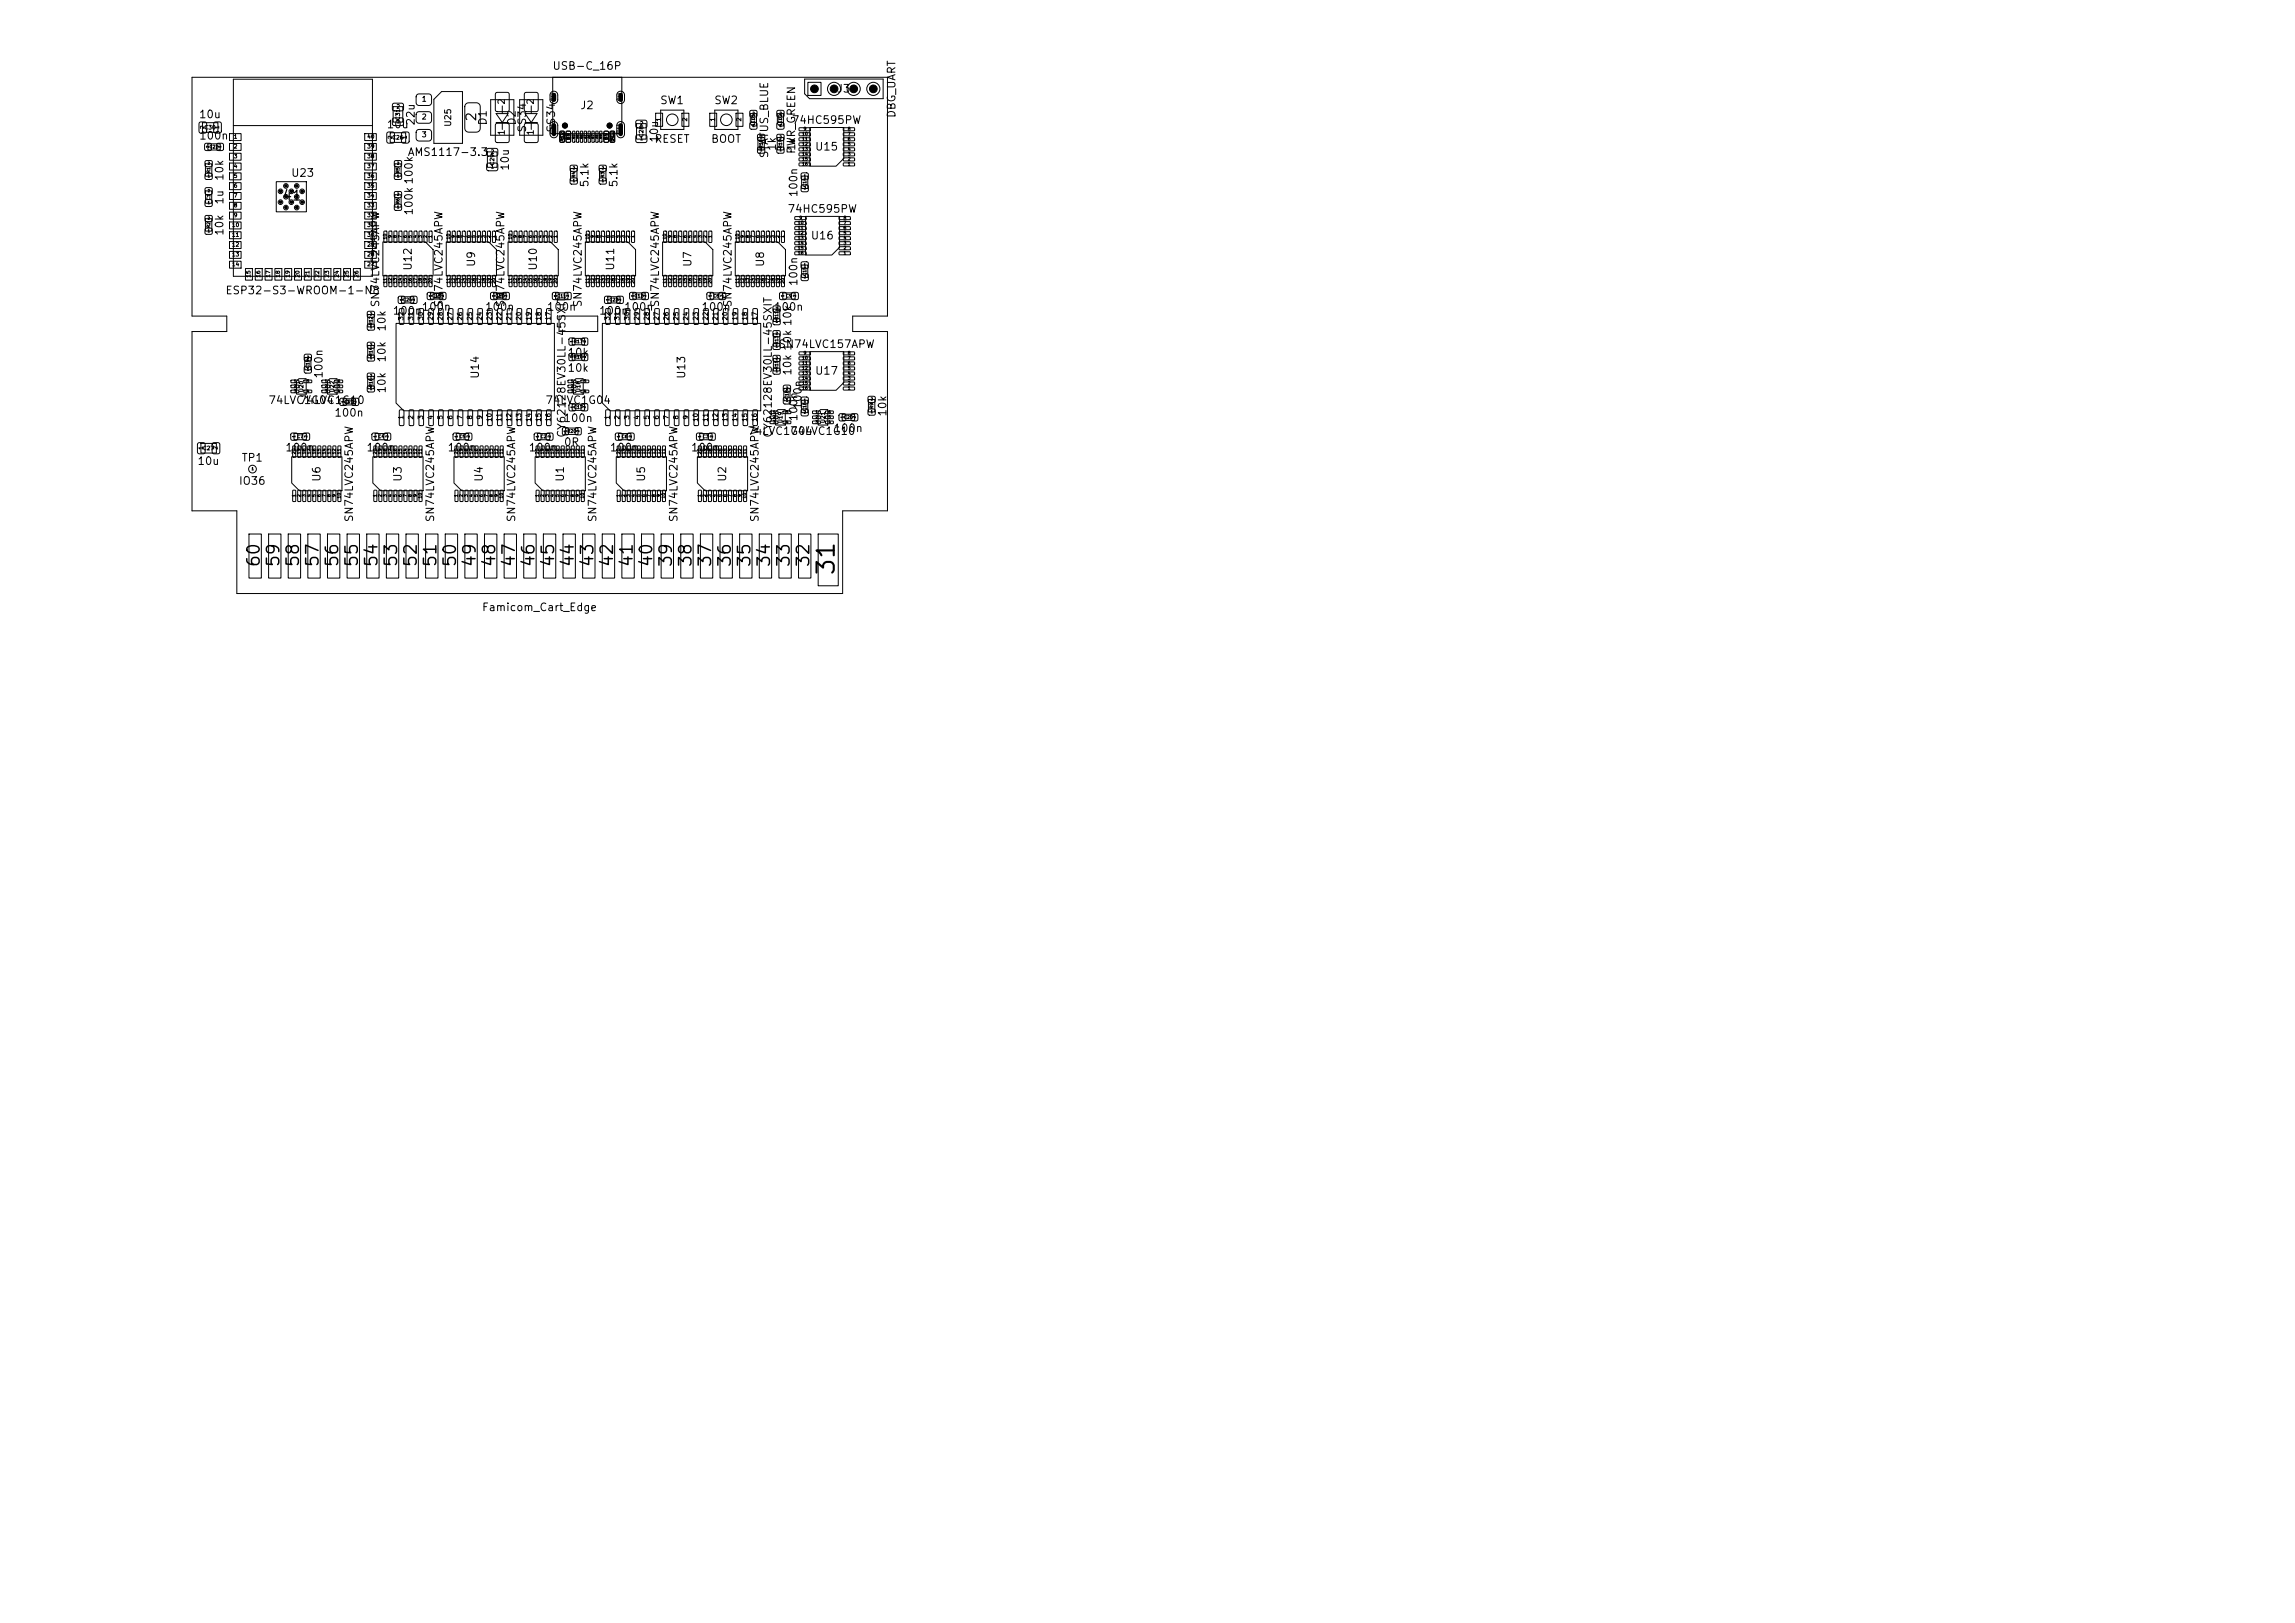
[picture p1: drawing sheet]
<svg xmlns="http://www.w3.org/2000/svg" width="297mm" height="210mm" viewBox="0 0 297 210" stroke-linecap="round" stroke-linejoin="round" font-family="sans-serif">
<defs><g id="words">
<text font-size="2.2" x="108.6" y="74.6" transform="rotate(-90 108.6 74.6)">31</text>
<g font-size="1.6">
<text x="34" y="73.5" transform="rotate(-90 34 73.5)">60</text>
<text x="36.6" y="73.5" transform="rotate(-90 36.6 73.5)">59</text>
<text x="39.1" y="73.5" transform="rotate(-90 39.1 73.5)">58</text>
<text x="41.6" y="73.5" transform="rotate(-90 41.6 73.5)">57</text>
<text x="44.2" y="73.5" transform="rotate(-90 44.2 73.5)">56</text>
<text x="46.7" y="73.5" transform="rotate(-90 46.7 73.5)">55</text>
<text x="49.3" y="73.5" transform="rotate(-90 49.3 73.5)">54</text>
<text x="51.8" y="73.5" transform="rotate(-90 51.8 73.5)">53</text>
<text x="54.3" y="73.5" transform="rotate(-90 54.3 73.5)">52</text>
<text x="56.9" y="73.5" transform="rotate(-90 56.9 73.5)">51</text>
<text x="59.4" y="73.5" transform="rotate(-90 59.4 73.5)">50</text>
<text x="62" y="73.5" transform="rotate(-90 62 73.5)">49</text>
<text x="64.5" y="73.5" transform="rotate(-90 64.5 73.5)">48</text>
<text x="67" y="73.5" transform="rotate(-90 67 73.5)">47</text>
<text x="69.6" y="73.5" transform="rotate(-90 69.6 73.5)">46</text>
<text x="72.1" y="73.5" transform="rotate(-90 72.1 73.5)">45</text>
<text x="74.7" y="73.5" transform="rotate(-90 74.7 73.5)">44</text>
<text x="77.2" y="73.5" transform="rotate(-90 77.2 73.5)">43</text>
<text x="79.7" y="73.5" transform="rotate(-90 79.7 73.5)">42</text>
<text x="82.3" y="73.5" transform="rotate(-90 82.3 73.5)">41</text>
<text x="84.8" y="73.5" transform="rotate(-90 84.8 73.5)">40</text>
<text x="87.4" y="73.5" transform="rotate(-90 87.4 73.5)">39</text>
<text x="89.9" y="73.5" transform="rotate(-90 89.9 73.5)">38</text>
<text x="92.4" y="73.5" transform="rotate(-90 92.4 73.5)">37</text>
<text x="95" y="73.5" transform="rotate(-90 95 73.5)">36</text>
<text x="97.5" y="73.5" transform="rotate(-90 97.5 73.5)">35</text>
<text x="100.1" y="73.5" transform="rotate(-90 100.1 73.5)">34</text>
<text x="102.6" y="73.5" transform="rotate(-90 102.6 73.5)">33</text>
<text x="105.1" y="73.5" transform="rotate(-90 105.1 73.5)">32</text>
</g>
<text font-size="1.3" x="61.9" y="15.8" transform="rotate(-90 61.9 15.8)">2</text>
<g font-size="1">
<text x="71.4" y="9.3">USB-C_16P</text>
<text x="25.7" y="15.5">10u</text>
<text x="50" y="16.8">10u</text>
<text x="53.9" y="16.3" transform="rotate(-90 53.9 16.3)">22u</text>
<text x="63.2" y="16.3" transform="rotate(-90 63.2 16.3)">D1</text>
<text x="67" y="16.3" transform="rotate(-90 67 16.3)">D2</text>
<text x="68.3" y="17.2" transform="rotate(-90 68.3 17.2)">SS34</text>
<text x="72.1" y="17.2" transform="rotate(-90 72.1 17.2)">SS34</text>
<text x="75" y="14.4">J2</text>
<text x="85.4" y="13.7">SW1</text>
<text x="92.4" y="13.7">SW2</text>
<text x="102.4" y="16.3">74HC595PW</text>
<text x="108.2" y="12.2">J3</text>
<text x="116.1" y="15.3" transform="rotate(-90 116.1 15.3)">DBG_UART</text>
<text x="25.7" y="18.3">100n</text>
<text x="29.2" y="23.5" transform="rotate(-90 29.2 23.5)">10k</text>
<text x="37.6" y="23.1">U23</text>
<text x="52.7" y="20.4">AMS1117-3.3</text>
<text x="66.1" y="22.2" transform="rotate(-90 66.1 22.2)">10u</text>
<text x="84.6" y="18.7">RESET</text>
<text x="85.4" y="18.5" transform="rotate(-90 85.4 18.5)">10u</text>
<text x="91.9" y="18.7">BOOT</text>
<text x="99.7" y="20.6" transform="rotate(-90 99.7 20.6)">STATUS_BLUE</text>
<text x="100.7" y="19.6" transform="rotate(-90 100.7 19.6)">1k</text>
<text x="103.2" y="20" transform="rotate(-90 103.2 20)">PWR_GREEN</text>
<text x="103.2" y="19.6" transform="rotate(-90 103.2 19.6)">1k</text>
<text x="105.4" y="19.7">U15</text>
<text x="29.2" y="26.6" transform="rotate(-90 29.2 26.6)">1u</text>
<text x="53.7" y="28" transform="rotate(-90 53.7 28)">100k 100k</text>
<text x="76.4" y="24.3" transform="rotate(-90 76.4 24.3)">5.1k</text>
<text x="80.2" y="24.3" transform="rotate(-90 80.2 24.3)">5.1k</text>
<text x="101.8" y="27.8">74HC595PW</text>
<text x="103.4" y="25.6" transform="rotate(-90 103.4 25.6)">100n</text>
<text x="29.2" y="30.6" transform="rotate(-90 29.2 30.6)">10k</text>
<text x="53.5" y="35.1" transform="rotate(-90 53.5 35.1)">U12</text>
<text x="61.7" y="34.6" transform="rotate(-90 61.7 34.6)">U9</text>
<text x="69.7" y="35.1" transform="rotate(-90 69.7 35.1)">U10</text>
<text x="79.7" y="35.1" transform="rotate(-90 79.7 35.1)">U11</text>
<text x="89.7" y="34.6" transform="rotate(-90 89.7 34.6)">U7</text>
<text x="99.1" y="34.6" transform="rotate(-90 99.1 34.6)">U8</text>
<text x="104.8" y="31.2">U16</text>
<text x="29.1" y="38.3">ESP32-S3-WROOM-1-N8</text>
<text x="49.3" y="39.8" transform="rotate(-90 49.3 39.8)">SN74LVC245APW</text>
<text x="50.7" y="41">100n</text>
<text x="54.5" y="40.5">100n</text>
<text x="57.5" y="39.8" transform="rotate(-90 57.5 39.8)">SN74LVC245APW</text>
<text x="62.7" y="40.5">100n</text>
<text x="65.5" y="39.8" transform="rotate(-90 65.5 39.8)">SN74LVC245APW</text>
<text x="70.7" y="40.5">100n</text>
<text x="75.5" y="39.8" transform="rotate(-90 75.5 39.8)">SN74LVC245APW</text>
<text x="77.4" y="41">100n</text>
<text x="80.7" y="40.5">100n</text>
<text x="85.5" y="39.8" transform="rotate(-90 85.5 39.8)">SN74LVC245APW</text>
<text x="90.7" y="40.5">100n</text>
<text x="94.9" y="39.8" transform="rotate(-90 94.9 39.8)">SN74LVC245APW</text>
<text x="100.1" y="40.5">100n</text>
<text x="103.4" y="37.1" transform="rotate(-90 103.4 37.1)">100n</text>
<text x="50.2" y="47" transform="rotate(-90 50.2 47)">10k</text>
<text x="50.2" y="43" transform="rotate(-90 50.2 43)">10k</text>
<text x="73.4" y="46.4">10k</text>
<text x="100.7" y="45.3">SN74LVC157APW</text>
<text x="34.7" y="52.5">74LVC1G04</text>
<text x="38.7" y="52.5">74LVC1G10</text>
<text x="42" y="49.1" transform="rotate(-90 42 49.1)">100n</text>
<text x="50.2" y="51" transform="rotate(-90 50.2 51)">10k</text>
<text x="62.2" y="49.1" transform="rotate(-90 62.2 49.1)">U14</text>
<text x="70.5" y="52.5">74LVC1G04</text>
<text x="73.4" y="48.4">10k</text>
<text x="88.9" y="49.1" transform="rotate(-90 88.9 49.1)">U13</text>
<text x="102.7" y="48.7" transform="rotate(-90 102.7 48.7)">10k 10k 10k</text>
<text x="104" y="53.1" transform="rotate(-90 104 53.1)">100n</text>
<text x="105.4" y="48.7">U17</text>
<text x="115" y="54" transform="rotate(-90 115 54)">10k</text>
<text x="31.2" y="60">TP1</text>
<text x="36.8" y="58.7">100n</text>
<text x="43.2" y="54.2">100n</text>
<text x="47.3" y="58.7">100n</text>
<text x="57.8" y="58.7">100n</text>
<text x="68.3" y="58.7">100n</text>
<text x="72.8" y="54.9">100n</text>
<text x="72.9" y="58">0R</text>
<text x="73.4" y="56.7" transform="rotate(-90 73.4 56.7)">CY62128EV30LL-45SXIT</text>
<text x="78.8" y="58.7">100n</text>
<text x="89.3" y="58.7">100n</text>
<text x="96.7" y="56.5">74LVC1G04</text>
<text x="100.1" y="56.7" transform="rotate(-90 100.1 56.7)">CY62128EV30LL-45SXIT</text>
<text x="102.2" y="56.5">74LVC1G10</text>
<text x="103.4" y="54.6" transform="rotate(-90 103.4 54.6)">100n</text>
<text x="107.8" y="56.2">100n</text>
<text x="25.5" y="60.4">10u</text>
<text x="30.8" y="63">IO36</text>
<text x="41.7" y="62.4" transform="rotate(-90 41.7 62.4)">U6</text>
<text x="52.2" y="62.4" transform="rotate(-90 52.2 62.4)">U3</text>
<text x="62.7" y="62.4" transform="rotate(-90 62.7 62.4)">U4</text>
<text x="73.2" y="62.4" transform="rotate(-90 73.2 62.4)">U1</text>
<text x="83.7" y="62.4" transform="rotate(-90 83.7 62.4)">U5</text>
<text x="94.2" y="62.4" transform="rotate(-90 94.2 62.4)">U2</text>
<text x="45.9" y="67.6" transform="rotate(-90 45.9 67.6)">SN74LVC245APW</text>
<text x="56.4" y="67.6" transform="rotate(-90 56.4 67.6)">SN74LVC245APW</text>
<text x="66.9" y="67.6" transform="rotate(-90 66.9 67.6)">SN74LVC245APW</text>
<text x="77.4" y="67.6" transform="rotate(-90 77.4 67.6)">SN74LVC245APW</text>
<text x="87.9" y="67.6" transform="rotate(-90 87.9 67.6)">SN74LVC245APW</text>
<text x="98.4" y="67.6" transform="rotate(-90 98.4 67.6)">SN74LVC245APW</text>
<text x="62.3" y="79.3">Famicom_Cart_Edge</text>
</g>
<g font-size=".8">
<text x="58.6" y="16.5" transform="rotate(-90 58.6 16.5)">U25</text>
<text x="65.5" y="17.6" transform="rotate(-90 65.5 17.6)">1</text>
<text x="65.5" y="13.6" transform="rotate(-90 65.5 13.6)">2</text>
<text x="69.3" y="17.6" transform="rotate(-90 69.3 17.6)">1</text>
<text x="69.3" y="13.6" transform="rotate(-90 69.3 13.6)">2</text>
</g>
<g font-size=".7">
<text x="54.5" y="13.3">1</text>
<text x="54.5" y="15.6">2</text>
<text x="54.5" y="17.9">3</text>
<text x="72.1" y="17.5" transform="rotate(-90 72.1 17.5)">SH</text>
<text x="80.8" y="17.5" transform="rotate(-90 80.8 17.5)">SH</text>
</g>
<g font-size=".6">
<text x="105.1" y="11.9">1</text>
<text x="107.7" y="11.9">2</text>
<text x="110.2" y="11.9">3</text>
<text x="112.7" y="11.9">4</text>
<text x="85.7" y="15.8" transform="rotate(-90 85.7 15.8)">1</text>
<text x="89.1" y="15.8" transform="rotate(-90 89.1 15.8)">2</text>
<text x="92.7" y="15.8" transform="rotate(-90 92.7 15.8)">1</text>
<text x="96.1" y="15.8" transform="rotate(-90 96.1 15.8)">2</text>
<text x="52.3" y="41.5" transform="rotate(-90 52.3 41.5)">32</text>
<text x="53.6" y="41.5" transform="rotate(-90 53.6 41.5)">31</text>
<text x="54.9" y="41.5" transform="rotate(-90 54.9 41.5)">30</text>
<text x="56.2" y="41.5" transform="rotate(-90 56.2 41.5)">29</text>
<text x="57.4" y="41.5" transform="rotate(-90 57.4 41.5)">28</text>
<text x="58.7" y="41.5" transform="rotate(-90 58.7 41.5)">27</text>
<text x="60" y="41.5" transform="rotate(-90 60 41.5)">26</text>
<text x="61.2" y="41.5" transform="rotate(-90 61.2 41.5)">25</text>
<text x="62.5" y="41.5" transform="rotate(-90 62.5 41.5)">24</text>
<text x="63.8" y="41.5" transform="rotate(-90 63.8 41.5)">23</text>
<text x="65" y="41.5" transform="rotate(-90 65 41.5)">22</text>
<text x="66.3" y="41.5" transform="rotate(-90 66.3 41.5)">21</text>
<text x="67.6" y="41.5" transform="rotate(-90 67.6 41.5)">20</text>
<text x="68.9" y="41.5" transform="rotate(-90 68.9 41.5)">19</text>
<text x="70.1" y="41.5" transform="rotate(-90 70.1 41.5)">18</text>
<text x="71.4" y="41.5" transform="rotate(-90 71.4 41.5)">17</text>
<text x="79" y="41.5" transform="rotate(-90 79 41.5)">32</text>
<text x="80.3" y="41.5" transform="rotate(-90 80.3 41.5)">31</text>
<text x="81.6" y="41.5" transform="rotate(-90 81.6 41.5)">30</text>
<text x="82.9" y="41.5" transform="rotate(-90 82.9 41.5)">29</text>
<text x="84.1" y="41.5" transform="rotate(-90 84.1 41.5)">28</text>
<text x="85.4" y="41.5" transform="rotate(-90 85.4 41.5)">27</text>
<text x="86.7" y="41.5" transform="rotate(-90 86.7 41.5)">26</text>
<text x="87.9" y="41.5" transform="rotate(-90 87.9 41.5)">25</text>
<text x="89.2" y="41.5" transform="rotate(-90 89.2 41.5)">24</text>
<text x="90.5" y="41.5" transform="rotate(-90 90.5 41.5)">23</text>
<text x="91.7" y="41.5" transform="rotate(-90 91.7 41.5)">22</text>
<text x="93" y="41.5" transform="rotate(-90 93 41.5)">21</text>
<text x="94.3" y="41.5" transform="rotate(-90 94.3 41.5)">20</text>
<text x="95.6" y="41.5" transform="rotate(-90 95.6 41.5)">19</text>
<text x="96.8" y="41.5" transform="rotate(-90 96.8 41.5)">18</text>
<text x="98.1" y="41.5" transform="rotate(-90 98.1 41.5)">17</text>
<text x="52.3" y="54.4" transform="rotate(-90 52.3 54.4)">1</text>
<text x="53.6" y="54.4" transform="rotate(-90 53.6 54.4)">2</text>
<text x="54.9" y="54.4" transform="rotate(-90 54.9 54.4)">3</text>
<text x="56.2" y="54.4" transform="rotate(-90 56.2 54.4)">4</text>
<text x="57.4" y="54.4" transform="rotate(-90 57.4 54.4)">5</text>
<text x="58.7" y="54.4" transform="rotate(-90 58.7 54.4)">6</text>
<text x="60" y="54.4" transform="rotate(-90 60 54.4)">7</text>
<text x="61.2" y="54.4" transform="rotate(-90 61.2 54.4)">8</text>
<text x="62.5" y="54.4" transform="rotate(-90 62.5 54.4)">9</text>
<text x="63.8" y="54.6" transform="rotate(-90 63.8 54.6)">10</text>
<text x="65" y="54.6" transform="rotate(-90 65 54.6)">11</text>
<text x="66.3" y="54.6" transform="rotate(-90 66.3 54.6)">12</text>
<text x="67.6" y="54.6" transform="rotate(-90 67.6 54.6)">13</text>
<text x="68.9" y="54.6" transform="rotate(-90 68.9 54.6)">14</text>
<text x="70.1" y="54.6" transform="rotate(-90 70.1 54.6)">15</text>
<text x="71.4" y="54.6" transform="rotate(-90 71.4 54.6)">16</text>
<text x="79" y="54.4" transform="rotate(-90 79 54.4)">1</text>
<text x="80.3" y="54.4" transform="rotate(-90 80.3 54.4)">2</text>
<text x="81.6" y="54.4" transform="rotate(-90 81.6 54.4)">3</text>
<text x="82.9" y="54.4" transform="rotate(-90 82.9 54.4)">4</text>
<text x="84.1" y="54.4" transform="rotate(-90 84.1 54.4)">5</text>
<text x="85.4" y="54.4" transform="rotate(-90 85.4 54.4)">6</text>
<text x="86.7" y="54.4" transform="rotate(-90 86.7 54.4)">7</text>
<text x="87.9" y="54.4" transform="rotate(-90 87.9 54.4)">8</text>
<text x="89.2" y="54.4" transform="rotate(-90 89.2 54.4)">9</text>
<text x="90.5" y="54.6" transform="rotate(-90 90.5 54.6)">10</text>
<text x="91.7" y="54.6" transform="rotate(-90 91.7 54.6)">11</text>
<text x="93" y="54.6" transform="rotate(-90 93 54.6)">12</text>
<text x="94.3" y="54.6" transform="rotate(-90 94.3 54.6)">13</text>
<text x="95.6" y="54.6" transform="rotate(-90 95.6 54.6)">14</text>
<text x="96.8" y="54.6" transform="rotate(-90 96.8 54.6)">15</text>
<text x="98.1" y="54.6" transform="rotate(-90 98.1 54.6)">16</text>
</g>
<g font-size=".5">
<text x="26.4" y="16.9">C30</text>
<text x="26.6" y="16.7" transform="rotate(-90 26.6 16.7)">2</text>
<text x="28.5" y="16.7" transform="rotate(-90 28.5 16.7)">1</text>
<text x="51.3" y="16.1">1</text>
<text x="51.3" y="14.2">2</text>
<text x="51.9" y="15.6" transform="rotate(-90 51.9 15.6)">C31</text>
<text x="72" y="13.1" transform="rotate(-90 72 13.1)">SH</text>
<text x="80.7" y="13.1" transform="rotate(-90 80.7 13.1)">SH</text>
<text x="82.8" y="16.4">2</text>
<text x="83.4" y="17.8" transform="rotate(-90 83.4 17.8)">C28</text>
<text x="30.2" y="18.1">1</text>
<text x="30.2" y="19.3">2</text>
<text x="30.2" y="20.6">3</text>
<text x="30.2" y="21.9">4</text>
<text x="30.2" y="23.1">5</text>
<text x="47.5" y="23.1">36</text>
<text x="47.5" y="21.9">37</text>
<text x="47.5" y="20.6">38</text>
<text x="47.5" y="19.3">39</text>
<text x="47.5" y="18.1">40</text>
<text x="50.7" y="18.2">C26</text>
<text x="50.9" y="18" transform="rotate(-90 50.9 18)">2</text>
<text x="52.8" y="18" transform="rotate(-90 52.8 18)">1</text>
<text x="63.5" y="21.9">1</text>
<text x="63.5" y="20">2</text>
<text x="64.1" y="21.4" transform="rotate(-90 64.1 21.4)">C29</text>
<text x="73.1" y="18.4" transform="rotate(-90 73.1 18.4)">A12</text>
<text x="73.1" y="18.2" transform="rotate(-90 73.1 18.2)">B1</text>
<text x="73.9" y="18.2" transform="rotate(-90 73.9 18.2)">B4</text>
<text x="73.9" y="18.1" transform="rotate(-90 73.9 18.1)">A9</text>
<text x="78.8" y="18.2" transform="rotate(-90 78.8 18.2)">B9</text>
<text x="78.8" y="18.1" transform="rotate(-90 78.8 18.1)">A4</text>
<text x="79.6" y="18.4" transform="rotate(-90 79.6 18.4)">B12</text>
<text x="79.6" y="18.1" transform="rotate(-90 79.6 18.1)">A1</text>
<text x="82.8" y="18.3">1</text>
<text x="30" y="29.5">10</text>
<text x="30.2" y="24.4">6</text>
<text x="30.2" y="25.7">7</text>
<text x="30.2" y="26.9">8</text>
<text x="30.2" y="28.2">9</text>
<text x="47.5" y="29.5">31</text>
<text x="47.5" y="28.2">32</text>
<text x="47.5" y="26.9">33</text>
<text x="47.5" y="25.7">34</text>
<text x="47.5" y="24.4">35</text>
<text x="30" y="30.8">11</text>
<text x="30" y="32">12</text>
<text x="30" y="33.3">13</text>
<text x="30" y="34.6">14</text>
<text x="32.5" y="36" transform="rotate(-90 32.5 36)">15</text>
<text x="33.8" y="36" transform="rotate(-90 33.8 36)">16</text>
<text x="35.1" y="36" transform="rotate(-90 35.1 36)">17</text>
<text x="36.3" y="36" transform="rotate(-90 36.3 36)">18</text>
<text x="37.6" y="36" transform="rotate(-90 37.6 36)">19</text>
<text x="38.9" y="36" transform="rotate(-90 38.9 36)">20</text>
<text x="40.1" y="36" transform="rotate(-90 40.1 36)">21</text>
<text x="41.4" y="36" transform="rotate(-90 41.4 36)">22</text>
<text x="42.7" y="36" transform="rotate(-90 42.7 36)">23</text>
<text x="44" y="36" transform="rotate(-90 44 36)">24</text>
<text x="45.2" y="36" transform="rotate(-90 45.2 36)">25</text>
<text x="46.5" y="36" transform="rotate(-90 46.5 36)">26</text>
<text x="47.5" y="34.6">27</text>
<text x="47.5" y="33.3">28</text>
<text x="47.5" y="32">29</text>
<text x="47.5" y="30.8">30</text>
<text x="39.4" y="50.8" transform="rotate(-90 39.4 50.8)">U20</text>
<text x="43.4" y="50.8" transform="rotate(-90 43.4 50.8)">U22</text>
<text x="75.2" y="50.8" transform="rotate(-90 75.2 50.8)">U18</text>
<text x="26.2" y="58.4">C27</text>
<text x="26.4" y="58.2" transform="rotate(-90 26.4 58.2)">1</text>
<text x="28.3" y="58.2" transform="rotate(-90 28.3 58.2)">2</text>
<text x="101.4" y="54.8" transform="rotate(-90 101.4 54.8)">U19</text>
<text x="106.9" y="54.8" transform="rotate(-90 106.9 54.8)">U21</text>
</g>
<g font-size=".4">
<text x="97.8" y="16.3" transform="rotate(-90 97.8 16.3)">LED1</text>
<text x="101.3" y="16.3" transform="rotate(-90 101.3 16.3)">LED2</text>
<text x="103.7" y="17.6">10</text>
<text x="103.9" y="17">9</text>
<text x="109.7" y="17.6">7</text>
<text x="109.7" y="17">8</text>
<text x="27.1" y="19.3">C22</text>
<text x="27.3" y="22.4" transform="rotate(-90 27.3 22.4)">R1</text>
<text x="51.8" y="22.4" transform="rotate(-90 51.8 22.4)">R5</text>
<text x="74.5" y="23" transform="rotate(-90 74.5 23)">R4</text>
<text x="78.3" y="23" transform="rotate(-90 78.3 23)">R3</text>
<text x="98.8" y="19.2" transform="rotate(-90 98.8 19.2)">R18</text>
<text x="101.3" y="19.2" transform="rotate(-90 101.3 19.2)">R19</text>
<text x="103.7" y="18.3">11</text>
<text x="103.7" y="18.9">12</text>
<text x="103.7" y="19.6">13</text>
<text x="103.7" y="20.2">14</text>
<text x="103.7" y="20.9">15</text>
<text x="103.7" y="21.5">16</text>
<text x="109.7" y="21.5">1</text>
<text x="109.7" y="20.9">2</text>
<text x="109.7" y="20.2">3</text>
<text x="109.7" y="19.6">4</text>
<text x="109.7" y="18.9">5</text>
<text x="109.7" y="18.3">6</text>
<text x="27.3" y="29.5" transform="rotate(-90 27.3 29.5)">R2</text>
<text x="27.3" y="25.9" transform="rotate(-90 27.3 25.9)">C1</text>
<text x="51.8" y="26.4" transform="rotate(-90 51.8 26.4)">R6</text>
<text x="103.2" y="29.1">10</text>
<text x="103.2" y="29.8">11</text>
<text x="103.4" y="28.5">9</text>
<text x="104.4" y="24.2" transform="rotate(-90 104.4 24.2)">C14</text>
<text x="109.1" y="29.8">6</text>
<text x="109.1" y="29.1">7</text>
<text x="109.1" y="28.5">8</text>
<text x="50.1" y="31" transform="rotate(-90 50.1 31)">10</text>
<text x="50.8" y="30.8" transform="rotate(-90 50.8 30.8)">9</text>
<text x="51.4" y="30.8" transform="rotate(-90 51.4 30.8)">8</text>
<text x="52.1" y="30.8" transform="rotate(-90 52.1 30.8)">7</text>
<text x="52.7" y="30.8" transform="rotate(-90 52.7 30.8)">6</text>
<text x="53.4" y="30.8" transform="rotate(-90 53.4 30.8)">5</text>
<text x="54" y="30.8" transform="rotate(-90 54 30.8)">4</text>
<text x="54.7" y="30.8" transform="rotate(-90 54.7 30.8)">3</text>
<text x="55.3" y="30.8" transform="rotate(-90 55.3 30.8)">2</text>
<text x="56" y="30.8" transform="rotate(-90 56 30.8)">1</text>
<text x="58.3" y="31" transform="rotate(-90 58.3 31)">10</text>
<text x="59" y="30.8" transform="rotate(-90 59 30.8)">9</text>
<text x="59.6" y="30.8" transform="rotate(-90 59.6 30.8)">8</text>
<text x="60.3" y="30.8" transform="rotate(-90 60.3 30.8)">7</text>
<text x="60.9" y="30.8" transform="rotate(-90 60.9 30.8)">6</text>
<text x="61.6" y="30.8" transform="rotate(-90 61.6 30.8)">5</text>
<text x="62.2" y="30.8" transform="rotate(-90 62.2 30.8)">4</text>
<text x="62.9" y="30.8" transform="rotate(-90 62.9 30.8)">3</text>
<text x="63.5" y="30.8" transform="rotate(-90 63.5 30.8)">2</text>
<text x="64.2" y="30.8" transform="rotate(-90 64.2 30.8)">1</text>
<text x="66.3" y="31" transform="rotate(-90 66.3 31)">10</text>
<text x="67" y="30.8" transform="rotate(-90 67 30.8)">9</text>
<text x="67.6" y="30.8" transform="rotate(-90 67.6 30.8)">8</text>
<text x="68.3" y="30.8" transform="rotate(-90 68.3 30.8)">7</text>
<text x="68.9" y="30.8" transform="rotate(-90 68.9 30.8)">6</text>
<text x="69.6" y="30.8" transform="rotate(-90 69.6 30.8)">5</text>
<text x="70.2" y="30.8" transform="rotate(-90 70.2 30.8)">4</text>
<text x="70.9" y="30.8" transform="rotate(-90 70.9 30.8)">3</text>
<text x="71.5" y="30.8" transform="rotate(-90 71.5 30.8)">2</text>
<text x="72.2" y="30.8" transform="rotate(-90 72.2 30.8)">1</text>
<text x="76.3" y="31" transform="rotate(-90 76.3 31)">10</text>
<text x="77" y="30.8" transform="rotate(-90 77 30.8)">9</text>
<text x="77.6" y="30.8" transform="rotate(-90 77.6 30.8)">8</text>
<text x="78.3" y="30.8" transform="rotate(-90 78.3 30.8)">7</text>
<text x="78.9" y="30.8" transform="rotate(-90 78.9 30.8)">6</text>
<text x="79.6" y="30.8" transform="rotate(-90 79.6 30.8)">5</text>
<text x="80.2" y="30.8" transform="rotate(-90 80.2 30.8)">4</text>
<text x="80.9" y="30.8" transform="rotate(-90 80.9 30.8)">3</text>
<text x="81.5" y="30.8" transform="rotate(-90 81.5 30.8)">2</text>
<text x="82.2" y="30.8" transform="rotate(-90 82.2 30.8)">1</text>
<text x="86.3" y="31" transform="rotate(-90 86.3 31)">10</text>
<text x="87" y="30.8" transform="rotate(-90 87 30.8)">9</text>
<text x="87.6" y="30.8" transform="rotate(-90 87.6 30.8)">8</text>
<text x="88.3" y="30.8" transform="rotate(-90 88.3 30.8)">7</text>
<text x="88.9" y="30.8" transform="rotate(-90 88.9 30.8)">6</text>
<text x="89.6" y="30.8" transform="rotate(-90 89.6 30.8)">5</text>
<text x="90.2" y="30.8" transform="rotate(-90 90.2 30.8)">4</text>
<text x="90.9" y="30.8" transform="rotate(-90 90.9 30.8)">3</text>
<text x="91.5" y="30.8" transform="rotate(-90 91.5 30.8)">2</text>
<text x="92.2" y="30.8" transform="rotate(-90 92.2 30.8)">1</text>
<text x="95.7" y="31" transform="rotate(-90 95.7 31)">10</text>
<text x="96.4" y="30.8" transform="rotate(-90 96.4 30.8)">9</text>
<text x="97" y="30.8" transform="rotate(-90 97 30.8)">8</text>
<text x="97.7" y="30.8" transform="rotate(-90 97.7 30.8)">7</text>
<text x="98.3" y="30.8" transform="rotate(-90 98.3 30.8)">6</text>
<text x="99" y="30.8" transform="rotate(-90 99 30.8)">5</text>
<text x="99.6" y="30.8" transform="rotate(-90 99.6 30.8)">4</text>
<text x="100.3" y="30.8" transform="rotate(-90 100.3 30.8)">3</text>
<text x="100.9" y="30.8" transform="rotate(-90 100.9 30.8)">2</text>
<text x="101.6" y="30.8" transform="rotate(-90 101.6 30.8)">1</text>
<text x="103.2" y="30.4">12</text>
<text x="103.2" y="31.1">13</text>
<text x="103.2" y="31.7">14</text>
<text x="103.2" y="32.4">15</text>
<text x="103.2" y="33">16</text>
<text x="104.4" y="35.7" transform="rotate(-90 104.4 35.7)">C15</text>
<text x="109.1" y="33">1</text>
<text x="109.1" y="32.4">2</text>
<text x="109.1" y="31.7">3</text>
<text x="109.1" y="31.1">4</text>
<text x="109.1" y="30.4">5</text>
<text x="50.1" y="36.8" transform="rotate(-90 50.1 36.8)">11</text>
<text x="50.8" y="36.8" transform="rotate(-90 50.8 36.8)">12</text>
<text x="51.4" y="36.8" transform="rotate(-90 51.4 36.8)">13</text>
<text x="52.1" y="36.8" transform="rotate(-90 52.1 36.8)">14</text>
<text x="52.1" y="39.1">C24</text>
<text x="52.7" y="36.8" transform="rotate(-90 52.7 36.8)">15</text>
<text x="53.4" y="36.8" transform="rotate(-90 53.4 36.8)">16</text>
<text x="54" y="36.8" transform="rotate(-90 54 36.8)">17</text>
<text x="54.7" y="36.8" transform="rotate(-90 54.7 36.8)">18</text>
<text x="55.3" y="36.8" transform="rotate(-90 55.3 36.8)">19</text>
<text x="55.9" y="38.6">C13</text>
<text x="56" y="36.8" transform="rotate(-90 56 36.8)">20</text>
<text x="58.3" y="36.8" transform="rotate(-90 58.3 36.8)">11</text>
<text x="59" y="36.8" transform="rotate(-90 59 36.8)">12</text>
<text x="59.6" y="36.8" transform="rotate(-90 59.6 36.8)">13</text>
<text x="60.3" y="36.8" transform="rotate(-90 60.3 36.8)">14</text>
<text x="60.9" y="36.8" transform="rotate(-90 60.9 36.8)">15</text>
<text x="61.6" y="36.8" transform="rotate(-90 61.6 36.8)">16</text>
<text x="62.2" y="36.8" transform="rotate(-90 62.2 36.8)">17</text>
<text x="62.9" y="36.8" transform="rotate(-90 62.9 36.8)">18</text>
<text x="63.5" y="36.8" transform="rotate(-90 63.5 36.8)">19</text>
<text x="64.1" y="38.6">C10</text>
<text x="64.2" y="36.8" transform="rotate(-90 64.2 36.8)">20</text>
<text x="66.3" y="36.8" transform="rotate(-90 66.3 36.8)">11</text>
<text x="67" y="36.8" transform="rotate(-90 67 36.8)">12</text>
<text x="67.6" y="36.8" transform="rotate(-90 67.6 36.8)">13</text>
<text x="68.3" y="36.8" transform="rotate(-90 68.3 36.8)">14</text>
<text x="68.9" y="36.8" transform="rotate(-90 68.9 36.8)">15</text>
<text x="69.6" y="36.8" transform="rotate(-90 69.6 36.8)">16</text>
<text x="70.2" y="36.8" transform="rotate(-90 70.2 36.8)">17</text>
<text x="70.9" y="36.8" transform="rotate(-90 70.9 36.8)">18</text>
<text x="71.5" y="36.8" transform="rotate(-90 71.5 36.8)">19</text>
<text x="72.1" y="38.6">C11</text>
<text x="72.2" y="36.8" transform="rotate(-90 72.2 36.8)">20</text>
<text x="76.3" y="36.8" transform="rotate(-90 76.3 36.8)">11</text>
<text x="77" y="36.8" transform="rotate(-90 77 36.8)">12</text>
<text x="77.6" y="36.8" transform="rotate(-90 77.6 36.8)">13</text>
<text x="78.3" y="36.8" transform="rotate(-90 78.3 36.8)">14</text>
<text x="78.8" y="39.1">C23</text>
<text x="78.9" y="36.8" transform="rotate(-90 78.9 36.8)">15</text>
<text x="79.6" y="36.8" transform="rotate(-90 79.6 36.8)">16</text>
<text x="80.2" y="36.8" transform="rotate(-90 80.2 36.8)">17</text>
<text x="80.9" y="36.8" transform="rotate(-90 80.9 36.8)">18</text>
<text x="81.5" y="36.8" transform="rotate(-90 81.5 36.8)">19</text>
<text x="82.1" y="38.6">C12</text>
<text x="82.2" y="36.8" transform="rotate(-90 82.2 36.8)">20</text>
<text x="86.3" y="36.8" transform="rotate(-90 86.3 36.8)">11</text>
<text x="87" y="36.8" transform="rotate(-90 87 36.8)">12</text>
<text x="87.6" y="36.8" transform="rotate(-90 87.6 36.8)">13</text>
<text x="88.3" y="36.8" transform="rotate(-90 88.3 36.8)">14</text>
<text x="88.9" y="36.8" transform="rotate(-90 88.9 36.8)">15</text>
<text x="89.6" y="36.8" transform="rotate(-90 89.6 36.8)">16</text>
<text x="90.2" y="36.8" transform="rotate(-90 90.2 36.8)">17</text>
<text x="90.9" y="36.8" transform="rotate(-90 90.9 36.8)">18</text>
<text x="91.5" y="36.8" transform="rotate(-90 91.5 36.8)">19</text>
<text x="92.2" y="36.8" transform="rotate(-90 92.2 36.8)">20</text>
<text x="92.3" y="38.6">C8</text>
<text x="95.7" y="36.8" transform="rotate(-90 95.7 36.8)">11</text>
<text x="96.4" y="36.8" transform="rotate(-90 96.4 36.8)">12</text>
<text x="97" y="36.8" transform="rotate(-90 97 36.8)">13</text>
<text x="97.7" y="36.8" transform="rotate(-90 97.7 36.8)">14</text>
<text x="98.3" y="36.8" transform="rotate(-90 98.3 36.8)">15</text>
<text x="99" y="36.8" transform="rotate(-90 99 36.8)">16</text>
<text x="99.6" y="36.8" transform="rotate(-90 99.6 36.8)">17</text>
<text x="100.3" y="36.8" transform="rotate(-90 100.3 36.8)">18</text>
<text x="100.8" y="41.4" transform="rotate(-90 100.8 41.4)">R11</text>
<text x="100.9" y="36.8" transform="rotate(-90 100.9 36.8)">19</text>
<text x="101.6" y="36.8" transform="rotate(-90 101.6 36.8)">20</text>
<text x="101.7" y="38.6">C9</text>
<text x="40.1" y="47.7" transform="rotate(-90 40.1 47.7)">C19</text>
<text x="48.3" y="46.1" transform="rotate(-90 48.3 46.1)">R14</text>
<text x="48.3" y="42.1" transform="rotate(-90 48.3 42.1)">R12</text>
<text x="74.2" y="46.5">R10</text>
<text x="74.2" y="44.5">R17</text>
<text x="100.8" y="47.8" transform="rotate(-90 100.8 47.8)">R15</text>
<text x="100.8" y="44.6" transform="rotate(-90 100.8 44.6)">R13</text>
<text x="103.7" y="46.6">10</text>
<text x="103.7" y="47.3">11</text>
<text x="103.7" y="47.9">12</text>
<text x="103.9" y="46">9</text>
<text x="109.7" y="47.9">5</text>
<text x="109.7" y="47.3">6</text>
<text x="109.7" y="46.6">7</text>
<text x="109.7" y="46">8</text>
<text x="44.6" y="52.3">C21</text>
<text x="48.3" y="50.1" transform="rotate(-90 48.3 50.1)">R16</text>
<text x="74.2" y="53">C17</text>
<text x="102.1" y="51.7" transform="rotate(-90 102.1 51.7)">C18</text>
<text x="103.7" y="48.6">13</text>
<text x="103.7" y="49.2">14</text>
<text x="103.7" y="49.9">15</text>
<text x="103.7" y="50.5">16</text>
<text x="104.4" y="53.2" transform="rotate(-90 104.4 53.2)">C16</text>
<text x="109.7" y="50.5">1</text>
<text x="109.7" y="49.9">2</text>
<text x="109.7" y="49.2">3</text>
<text x="109.7" y="48.6">4</text>
<text x="113.1" y="52.9" transform="rotate(-90 113.1 52.9)">R9</text>
<text x="38.3" y="58.8" transform="rotate(-90 38.3 58.8)">20</text>
<text x="38.4" y="56.8">C7</text>
<text x="39" y="58.8" transform="rotate(-90 39 58.8)">19</text>
<text x="39.6" y="58.8" transform="rotate(-90 39.6 58.8)">18</text>
<text x="40.3" y="58.8" transform="rotate(-90 40.3 58.8)">17</text>
<text x="40.9" y="58.8" transform="rotate(-90 40.9 58.8)">16</text>
<text x="41.6" y="58.8" transform="rotate(-90 41.6 58.8)">15</text>
<text x="42.2" y="58.8" transform="rotate(-90 42.2 58.8)">14</text>
<text x="42.9" y="58.8" transform="rotate(-90 42.9 58.8)">13</text>
<text x="43.5" y="58.8" transform="rotate(-90 43.5 58.8)">12</text>
<text x="44.2" y="58.8" transform="rotate(-90 44.2 58.8)">11</text>
<text x="48.8" y="58.8" transform="rotate(-90 48.8 58.8)">20</text>
<text x="48.9" y="56.8">C4</text>
<text x="49.5" y="58.8" transform="rotate(-90 49.5 58.8)">19</text>
<text x="50.1" y="58.8" transform="rotate(-90 50.1 58.8)">18</text>
<text x="50.8" y="58.8" transform="rotate(-90 50.8 58.8)">17</text>
<text x="51.4" y="58.8" transform="rotate(-90 51.4 58.8)">16</text>
<text x="52.1" y="58.8" transform="rotate(-90 52.1 58.8)">15</text>
<text x="52.7" y="58.8" transform="rotate(-90 52.7 58.8)">14</text>
<text x="53.4" y="58.8" transform="rotate(-90 53.4 58.8)">13</text>
<text x="54" y="58.8" transform="rotate(-90 54 58.8)">12</text>
<text x="54.7" y="58.8" transform="rotate(-90 54.7 58.8)">11</text>
<text x="59.3" y="58.8" transform="rotate(-90 59.3 58.8)">20</text>
<text x="59.4" y="56.8">C5</text>
<text x="60" y="58.8" transform="rotate(-90 60 58.8)">19</text>
<text x="60.6" y="58.8" transform="rotate(-90 60.6 58.8)">18</text>
<text x="61.3" y="58.8" transform="rotate(-90 61.3 58.8)">17</text>
<text x="61.9" y="58.8" transform="rotate(-90 61.9 58.8)">16</text>
<text x="62.6" y="58.8" transform="rotate(-90 62.6 58.8)">15</text>
<text x="63.2" y="58.8" transform="rotate(-90 63.2 58.8)">14</text>
<text x="63.9" y="58.8" transform="rotate(-90 63.9 58.8)">13</text>
<text x="64.5" y="58.8" transform="rotate(-90 64.5 58.8)">12</text>
<text x="65.2" y="58.8" transform="rotate(-90 65.2 58.8)">11</text>
<text x="69.8" y="58.8" transform="rotate(-90 69.8 58.8)">20</text>
<text x="69.9" y="56.8">C2</text>
<text x="70.5" y="58.8" transform="rotate(-90 70.5 58.8)">19</text>
<text x="71.1" y="58.8" transform="rotate(-90 71.1 58.8)">18</text>
<text x="71.8" y="58.8" transform="rotate(-90 71.8 58.8)">17</text>
<text x="72.4" y="58.8" transform="rotate(-90 72.4 58.8)">16</text>
<text x="73.1" y="58.8" transform="rotate(-90 73.1 58.8)">15</text>
<text x="73.4" y="56.1">R20</text>
<text x="73.7" y="58.8" transform="rotate(-90 73.7 58.8)">14</text>
<text x="74.4" y="58.8" transform="rotate(-90 74.4 58.8)">13</text>
<text x="75" y="58.8" transform="rotate(-90 75 58.8)">12</text>
<text x="75.7" y="58.8" transform="rotate(-90 75.7 58.8)">11</text>
<text x="80.3" y="58.8" transform="rotate(-90 80.3 58.8)">20</text>
<text x="80.4" y="56.8">C6</text>
<text x="81" y="58.8" transform="rotate(-90 81 58.8)">19</text>
<text x="81.6" y="58.8" transform="rotate(-90 81.6 58.8)">18</text>
<text x="82.3" y="58.8" transform="rotate(-90 82.3 58.8)">17</text>
<text x="82.9" y="58.8" transform="rotate(-90 82.9 58.8)">16</text>
<text x="83.6" y="58.8" transform="rotate(-90 83.6 58.8)">15</text>
<text x="84.2" y="58.8" transform="rotate(-90 84.2 58.8)">14</text>
<text x="84.9" y="58.8" transform="rotate(-90 84.9 58.8)">13</text>
<text x="85.5" y="58.8" transform="rotate(-90 85.5 58.8)">12</text>
<text x="86.2" y="58.8" transform="rotate(-90 86.2 58.8)">11</text>
<text x="90.8" y="58.8" transform="rotate(-90 90.8 58.8)">20</text>
<text x="90.9" y="56.8">C3</text>
<text x="91.5" y="58.8" transform="rotate(-90 91.5 58.8)">19</text>
<text x="92.1" y="58.8" transform="rotate(-90 92.1 58.8)">18</text>
<text x="92.8" y="58.8" transform="rotate(-90 92.8 58.8)">17</text>
<text x="93.4" y="58.8" transform="rotate(-90 93.4 58.8)">16</text>
<text x="94.1" y="58.8" transform="rotate(-90 94.1 58.8)">15</text>
<text x="94.7" y="58.8" transform="rotate(-90 94.7 58.8)">14</text>
<text x="95.4" y="58.8" transform="rotate(-90 95.4 58.8)">13</text>
<text x="96" y="58.8" transform="rotate(-90 96 58.8)">12</text>
<text x="96.7" y="58.8" transform="rotate(-90 96.7 58.8)">11</text>
<text x="109.2" y="54.3">C20</text>
<text x="38.3" y="64.4" transform="rotate(-90 38.3 64.4)">1</text>
<text x="39" y="64.4" transform="rotate(-90 39 64.4)">2</text>
<text x="39.6" y="64.4" transform="rotate(-90 39.6 64.4)">3</text>
<text x="40.3" y="64.4" transform="rotate(-90 40.3 64.4)">4</text>
<text x="40.9" y="64.4" transform="rotate(-90 40.9 64.4)">5</text>
<text x="41.6" y="64.4" transform="rotate(-90 41.6 64.4)">6</text>
<text x="42.2" y="64.4" transform="rotate(-90 42.2 64.4)">7</text>
<text x="42.9" y="64.4" transform="rotate(-90 42.9 64.4)">8</text>
<text x="43.5" y="64.4" transform="rotate(-90 43.5 64.4)">9</text>
<text x="44.2" y="64.6" transform="rotate(-90 44.2 64.6)">10</text>
<text x="48.8" y="64.4" transform="rotate(-90 48.8 64.4)">1</text>
<text x="49.5" y="64.4" transform="rotate(-90 49.5 64.4)">2</text>
<text x="50.1" y="64.4" transform="rotate(-90 50.1 64.4)">3</text>
<text x="50.8" y="64.4" transform="rotate(-90 50.8 64.4)">4</text>
<text x="51.4" y="64.4" transform="rotate(-90 51.4 64.4)">5</text>
<text x="52.1" y="64.4" transform="rotate(-90 52.1 64.4)">6</text>
<text x="52.7" y="64.4" transform="rotate(-90 52.7 64.4)">7</text>
<text x="53.4" y="64.4" transform="rotate(-90 53.4 64.4)">8</text>
<text x="54" y="64.4" transform="rotate(-90 54 64.4)">9</text>
<text x="54.7" y="64.6" transform="rotate(-90 54.7 64.6)">10</text>
<text x="59.3" y="64.4" transform="rotate(-90 59.3 64.4)">1</text>
<text x="60" y="64.4" transform="rotate(-90 60 64.4)">2</text>
<text x="60.6" y="64.4" transform="rotate(-90 60.6 64.4)">3</text>
<text x="61.3" y="64.4" transform="rotate(-90 61.3 64.4)">4</text>
<text x="61.9" y="64.4" transform="rotate(-90 61.9 64.4)">5</text>
<text x="62.6" y="64.4" transform="rotate(-90 62.6 64.4)">6</text>
<text x="63.2" y="64.4" transform="rotate(-90 63.2 64.4)">7</text>
<text x="63.9" y="64.4" transform="rotate(-90 63.9 64.4)">8</text>
<text x="64.5" y="64.4" transform="rotate(-90 64.5 64.4)">9</text>
<text x="65.2" y="64.6" transform="rotate(-90 65.2 64.6)">10</text>
<text x="69.8" y="64.4" transform="rotate(-90 69.8 64.4)">1</text>
<text x="70.5" y="64.4" transform="rotate(-90 70.5 64.4)">2</text>
<text x="71.1" y="64.4" transform="rotate(-90 71.1 64.4)">3</text>
<text x="71.8" y="64.4" transform="rotate(-90 71.8 64.4)">4</text>
<text x="72.4" y="64.4" transform="rotate(-90 72.4 64.4)">5</text>
<text x="73.1" y="64.4" transform="rotate(-90 73.1 64.4)">6</text>
<text x="73.7" y="64.4" transform="rotate(-90 73.7 64.4)">7</text>
<text x="74.4" y="64.4" transform="rotate(-90 74.4 64.4)">8</text>
<text x="75" y="64.4" transform="rotate(-90 75 64.4)">9</text>
<text x="75.7" y="64.6" transform="rotate(-90 75.7 64.6)">10</text>
<text x="80.3" y="64.4" transform="rotate(-90 80.3 64.4)">1</text>
<text x="81" y="64.4" transform="rotate(-90 81 64.4)">2</text>
<text x="81.6" y="64.4" transform="rotate(-90 81.6 64.4)">3</text>
<text x="82.3" y="64.4" transform="rotate(-90 82.3 64.4)">4</text>
<text x="82.9" y="64.4" transform="rotate(-90 82.9 64.4)">5</text>
<text x="83.6" y="64.4" transform="rotate(-90 83.6 64.4)">6</text>
<text x="84.2" y="64.4" transform="rotate(-90 84.2 64.4)">7</text>
<text x="84.9" y="64.4" transform="rotate(-90 84.9 64.4)">8</text>
<text x="85.5" y="64.4" transform="rotate(-90 85.5 64.4)">9</text>
<text x="86.2" y="64.6" transform="rotate(-90 86.2 64.6)">10</text>
<text x="90.8" y="64.4" transform="rotate(-90 90.8 64.4)">1</text>
<text x="91.5" y="64.4" transform="rotate(-90 91.5 64.4)">2</text>
<text x="92.1" y="64.4" transform="rotate(-90 92.1 64.4)">3</text>
<text x="92.8" y="64.4" transform="rotate(-90 92.8 64.4)">4</text>
<text x="93.4" y="64.4" transform="rotate(-90 93.4 64.4)">5</text>
<text x="94.1" y="64.4" transform="rotate(-90 94.1 64.4)">6</text>
<text x="94.7" y="64.4" transform="rotate(-90 94.7 64.4)">7</text>
<text x="95.4" y="64.4" transform="rotate(-90 95.4 64.4)">8</text>
<text x="96" y="64.4" transform="rotate(-90 96 64.4)">9</text>
<text x="96.7" y="64.6" transform="rotate(-90 96.7 64.6)">10</text>
</g>
<g font-size=".3">
<text x="74.4" y="18" transform="rotate(-90 74.4 18)">B5</text>
<text x="74.9" y="18" transform="rotate(-90 74.9 18)">A8</text>
<text x="75.4" y="18" transform="rotate(-90 75.4 18)">B6</text>
<text x="75.9" y="18" transform="rotate(-90 75.9 18)">A7</text>
<text x="76.4" y="18" transform="rotate(-90 76.4 18)">A6</text>
<text x="76.9" y="18" transform="rotate(-90 76.9 18)">B7</text>
<text x="77.4" y="18" transform="rotate(-90 77.4 18)">A5</text>
<text x="77.9" y="18" transform="rotate(-90 77.9 18)">B8</text>
<text x="97.3" y="16.5">1</text>
<text x="97.3" y="14.9">2</text>
<text x="98.3" y="18">2</text>
<text x="100.8" y="18">2</text>
<text x="100.8" y="16.5">1</text>
<text x="100.8" y="14.9">2</text>
<text x="26.8" y="23">1</text>
<text x="26.8" y="21.4">2</text>
<text x="27.1" y="19.2" transform="rotate(-90 27.1 19.2)">2</text>
<text x="28.7" y="19.2" transform="rotate(-90 28.7 19.2)">1</text>
<text x="51.3" y="23">1</text>
<text x="51.3" y="21.4">2</text>
<text x="74.1" y="23.6">1</text>
<text x="74.1" y="22">2</text>
<text x="77.8" y="23.6">1</text>
<text x="77.8" y="22">2</text>
<text x="98.3" y="19.6">1</text>
<text x="100.8" y="19.6">1</text>
<text x="104" y="23">1</text>
<text x="26.8" y="26.5">1</text>
<text x="26.8" y="24.9">2</text>
<text x="26.8" y="28.5">2</text>
<text x="51.3" y="27">1</text>
<text x="51.3" y="25.4">2</text>
<text x="104" y="24.6">2</text>
<text x="26.8" y="30.1">1</text>
<text x="104" y="34.5">1</text>
<text x="47.8" y="40.9">2</text>
<text x="52.2" y="39" transform="rotate(-90 52.2 39)">1</text>
<text x="53.7" y="39" transform="rotate(-90 53.7 39)">2</text>
<text x="55.9" y="38.5" transform="rotate(-90 55.9 38.5)">1</text>
<text x="57.5" y="38.5" transform="rotate(-90 57.5 38.5)">2</text>
<text x="64.1" y="38.5" transform="rotate(-90 64.1 38.5)">1</text>
<text x="65.7" y="38.5" transform="rotate(-90 65.7 38.5)">2</text>
<text x="72.1" y="38.5" transform="rotate(-90 72.1 38.5)">1</text>
<text x="73.7" y="38.5" transform="rotate(-90 73.7 38.5)">2</text>
<text x="78.9" y="39" transform="rotate(-90 78.9 39)">1</text>
<text x="80.4" y="39" transform="rotate(-90 80.4 39)">2</text>
<text x="82.1" y="38.5" transform="rotate(-90 82.1 38.5)">1</text>
<text x="83.7" y="38.5" transform="rotate(-90 83.7 38.5)">2</text>
<text x="92.1" y="38.5" transform="rotate(-90 92.1 38.5)">1</text>
<text x="93.7" y="38.5" transform="rotate(-90 93.7 38.5)">2</text>
<text x="100.3" y="41.8">1</text>
<text x="100.3" y="40.2">2</text>
<text x="101.5" y="38.5" transform="rotate(-90 101.5 38.5)">1</text>
<text x="103.1" y="38.5" transform="rotate(-90 103.1 38.5)">2</text>
<text x="104" y="36.1">2</text>
<text x="39.7" y="46.5">2</text>
<text x="47.8" y="42.5">1</text>
<text x="47.8" y="46.5">1</text>
<text x="47.8" y="44.9">2</text>
<text x="74.2" y="46.4" transform="rotate(-90 74.2 46.4)">1</text>
<text x="74.2" y="44.4" transform="rotate(-90 74.2 44.4)">1</text>
<text x="75.9" y="46.4" transform="rotate(-90 75.9 46.4)">2</text>
<text x="75.9" y="44.4" transform="rotate(-90 75.9 44.4)">2</text>
<text x="100.3" y="45">1</text>
<text x="100.3" y="43.4">2</text>
<text x="100.3" y="46.6">2</text>
<text x="38" y="49.6">1</text>
<text x="38" y="50.2">2</text>
<text x="38" y="50.9">3</text>
<text x="39.7" y="50.9">4</text>
<text x="39.7" y="49.6">5</text>
<text x="39.7" y="48">1</text>
<text x="42" y="49.6">1</text>
<text x="42" y="50.2">2</text>
<text x="42" y="50.9">3</text>
<text x="43.7" y="50.9">4</text>
<text x="43.7" y="50.2">5</text>
<text x="43.7" y="49.6">6</text>
<text x="44.6" y="52.2" transform="rotate(-90 44.6 52.2)">1</text>
<text x="46.2" y="52.2" transform="rotate(-90 46.2 52.2)">2</text>
<text x="47.8" y="50.5">1</text>
<text x="47.8" y="48.9">2</text>
<text x="73.8" y="49.6">1</text>
<text x="73.8" y="50.2">2</text>
<text x="73.8" y="50.9">3</text>
<text x="74.3" y="52.9" transform="rotate(-90 74.3 52.9)">1</text>
<text x="75.5" y="50.9">4</text>
<text x="75.5" y="49.6">5</text>
<text x="75.8" y="52.9" transform="rotate(-90 75.8 52.9)">2</text>
<text x="100" y="53.6">1</text>
<text x="100.3" y="48.2">1</text>
<text x="101.7" y="53.6">5</text>
<text x="101.7" y="52">1</text>
<text x="101.7" y="50.5">2</text>
<text x="104" y="52">1</text>
<text x="104" y="53.6">2</text>
<text x="105.5" y="53.6">1</text>
<text x="107.2" y="53.6">6</text>
<text x="112.6" y="53.5">1</text>
<text x="112.6" y="51.9">2</text>
<text x="38.3" y="56.7" transform="rotate(-90 38.3 56.7)">1</text>
<text x="39.8" y="56.7" transform="rotate(-90 39.8 56.7)">2</text>
<text x="48.8" y="56.7" transform="rotate(-90 48.8 56.7)">1</text>
<text x="50.3" y="56.7" transform="rotate(-90 50.3 56.7)">2</text>
<text x="59.3" y="56.7" transform="rotate(-90 59.3 56.7)">1</text>
<text x="60.8" y="56.7" transform="rotate(-90 60.8 56.7)">2</text>
<text x="69.8" y="56.7" transform="rotate(-90 69.8 56.7)">1</text>
<text x="71.3" y="56.7" transform="rotate(-90 71.3 56.7)">2</text>
<text x="73.4" y="56" transform="rotate(-90 73.4 56)">1</text>
<text x="75" y="56" transform="rotate(-90 75 56)">2</text>
<text x="80.3" y="56.7" transform="rotate(-90 80.3 56.7)">1</text>
<text x="81.8" y="56.7" transform="rotate(-90 81.8 56.7)">2</text>
<text x="90.8" y="56.7" transform="rotate(-90 90.8 56.7)">1</text>
<text x="92.3" y="56.7" transform="rotate(-90 92.3 56.7)">2</text>
<text x="100" y="54.2">2</text>
<text x="100" y="54.9">3</text>
<text x="101.7" y="54.9">4</text>
<text x="105.5" y="54.2">2</text>
<text x="105.5" y="54.9">3</text>
<text x="107.2" y="54.9">4</text>
<text x="107.2" y="54.2">5</text>
<text x="109.2" y="54.2" transform="rotate(-90 109.2 54.2)">1</text>
<text x="110.8" y="54.2" transform="rotate(-90 110.8 54.2)">2</text>
<text x="32.5" y="60.9">1</text>
</g>
<g font-size=".2">
<text x="36.1" y="24.9">41</text>
<text x="36.1" y="26.3">41</text>
<text x="36.8" y="24.2">41</text>
<text x="36.8" y="25.6">41</text>
<text x="36.8" y="27">41</text>
<text x="37.5" y="24.9">41</text>
<text x="37.5" y="26.3">41</text>
<text x="38.2" y="24.2">41</text>
<text x="38.2" y="25.6">41</text>
<text x="38.2" y="27">41</text>
<text x="38.9" y="24.9">41</text>
<text x="38.9" y="26.3">41</text>
</g>
</g></defs>
<g fill="none" stroke="#000" stroke-width=".13">
<path d="M24.9 10h89.9v30.9h-4.4v2h4.4v23.2h-5.8v10.7h-78.4v-10.7h-5.7v-23.2h4.4v-2h-4.4zM25.8 15.8h.7l.2 .1 .1 1.1-.2 .2h-.6l-.2-.1v-1.1zM26.2 15.9h2v1.2h-2zM26.5 18.6l.2-.1 .6 .1 .1 .2-.1 .6-.1 .1-.7-.1v-.1zM26.9 18.6h1.6v.8h-1.6zM27.7 15.8h.7l.2 .1v1.1l-.1 .2h-.6l-.2-.1-.1-1.1zM28.1 18.6l.1-.1 .7 .1v.2v.6l-.2 .1-.6-.1-.1-.1zM29.7 17.3h1.5v.9h-1.5zM29.7 18.6h1.5v.9h-1.5zM29.7 19.8h1.5v.9h-1.5zM30.2 10.3h18v25.5h-18zM30.2 16.3h18"/>
<path d="M47.2 19.8h1.5v.9h-1.5zM47.2 18.6h1.5v.9h-1.5zM47.2 17.3h1.5v.9h-1.5zM50.1 17.1h.7l.2 .1v1.1l-.1 .2h-.6l-.2-.1-.1-1.1zM50.5 17.2h2v1.2h-2zM50.8 15.3l.2-.1 1.1 .1 .1 .2v.6l-.2 .1h-1.1l-.1-.2zM50.8 13.4l.2-.1 1.1 .1 .1 .2v.6l-.2 .1h-1.1l-.1-.2zM50.9 13.8h1.2v2h-1.2zM52 17.1h.7l.2 .1 .1 1.1-.2 .2h-.6l-.2-.1v-1.1zM53.9 14.6l.3-.1h1.5l.2 .3-.1 1-.3 .1h-1.5l-.1-.3zM53.9 16.9l.3-.1h1.5l.2 .3-.1 1-.3 .1h-1.5l-.1-.3zM54 12.2h.2h1.5l.2 .3-.1 1-.3 .1h-1.5l-.1-.3v-.9z"/>
<path d="M57.1 11.9h2.7v6.7h-3.7v-5.7zM60.3 13.4l.2-.1h1.2l.2 .1 .2 .2v3v.2l-.2 .2-1.4 .1-.3-.3-.1-3zM63 19.3l.2-.1h1.1l.1 .3v.5l-.2 .2h-1.1l-.1-.3zM63.1 19.6h1.2v2h-1.2zM63.5 12.9h3v4.6h-3zM64.2 16l.1-.1 1.5 .1 .1 .2v2l-.1 .2-.1 .1-1.5-.1-.1-.2v-2zM64.2 12l.1-.1 1.5 .1 .1 .2v2l-.1 .2-.1 .1-1.5-.1-.1-.2v-2zM64.2 14.7h1.6l-.8 1.1zM64.2 15.8h1.6M65 13.7v1M65 15.8v1M67.3 12.9h2.9v4.6h-2.9z"/>
<path d="M67.9 16l.2-.1 1.5 .1 .1 .2v2l-.1 .2-.2 .1-1.5-.1v-.2v-2zM67.9 12l.2-.1 1.5 .1 .1 .2v2l-.1 .2-.2 .1-1.5-.1v-.2v-2zM68 14.7h1.5l-.7 1.1zM68 15.8h1.6M68.8 13.7v1M68.8 15.8v1M71.3 15.9a.5 .5 0 0 1 .6-.1 .5 .5 0 0 1 .3 .4v1.1a.5 .5 0 0 1-.5 .5 .5 .5 0 0 1-.5-.5v-1.1zM71.3 11.9a.5 .5 0 0 1 .6-.1 .5 .5 0 0 1 .3 .5v.6a.5 .5 0 0 1-.5 .5 .5 .5 0 0 1-.5-.5v-.7zM71.5 10v7.3h9v-7.3M72.5 17h.4l.1 .1v1.2v.1h-.4l-.1-.1zM73.3 17h.4l.1 .1v1.2v.1h-.4l-.1-.1zM74.1 17h.3v1.3l-.1 .1-.2-.1z"/>
<path d="M74.6 17h.3v1.3l-.1 .1-.2-.1zM75.1 17h.3v1.3l-.1 .1-.2-.1zM75.6 17h.3v1.3l-.1 .1-.2-.1zM76.1 17h.3v1.3l-.1 .1-.2-.1zM76.6 17h.3v1.3l-.1 .1-.2-.1zM77.1 17h.3v1.3l-.1 .1-.2-.1zM77.6 17h.3v1.3l-.1 .1-.2-.1zM78.2 17h.4l.1 .1v1.2v.1h-.4l-.1-.1zM79 17h.4l.1 .1 .1 1.2-.1 .1h-.4l-.1-.1zM80 15.9a.5 .5 0 0 1 .5-.1 .5 .5 0 0 1 .3 .4v1.1a.5 .5 0 0 1-.5 .5 .5 .5 0 0 1-.5-.5v-1.1zM80 11.9a.5 .5 0 0 1 .5-.1 .5 .5 0 0 1 .3 .5v.6a.5 .5 0 0 1-.5 .5 .5 .5 0 0 1-.5-.5v-.7zM82.3 17.5h.2h1.1l.1 .2v.6l-.2 .2-1.1-.1-.1-.2z"/>
<path d="M82.3 15.6l.2-.1 1.1 .1 .1 .2v.6l-.2 .1h-1.1l-.1-.2zM82.4 16h1.2v2h-1.2zM84.8 14.6h.9v1.7h-.9zM85.5 14.3h3v2.5h-3zM88.3 14.6h.8v1.7h-.8zM91.8 14.6h.9v1.7h-.9zM92.5 14.3h3v2.5h-3zM95.2 14.6h.9v1.7h-.9zM97.1 15.9h.8v.8h-.8zM97.1 14.3h.8v.8h-.8zM97.1 14.7h.8v1.6h-.5l-.3-.3zM98.1 19.1h.8v.7h-.8z"/>
<path d="M98.1 17.4h.8v.7h-.8zM98.1 17.8h.8v1.6h-.8zM100.6 19.1h.8v.7h-.8zM100.6 17.4h.8v.7h-.8zM100.6 17.8h.8v1.6h-.8zM100.6 15.9h.8v.8h-.8zM100.6 14.3h.8v.8h-.8zM100.6 14.7h.8v1.6h-.5l-.3-.3zM103.4 16.6l1.4-.1 .1 .4h-1.4zM103.4 17.2h1.4l.1 .3-1.4 .1zM103.4 17.9l1.4-.1 .1 .4h-1.4zM103.4 18.5h1.4l.1 .3-1.4 .1z"/>
<path d="M103.4 19.2l1.4-.1 .1 .4h-1.4zM103.4 19.8h1.4l.1 .3-1.4 .1zM104.1 10.2h10.2v2.6h-9.5l-.7-.7zM104.5 10.6h1.7v1.8h-1.7zM104.8 16.5h4.4v4l-1 1h-3.4zM109.2 19.8h1.3l.1 .3-1.4 .1zM109.2 19.2l1.3-.1 .1 .4h-1.4zM109.2 18.5h1.3l.1 .3-1.4 .1zM109.2 17.9l1.3-.1 .1 .4h-1.4zM109.2 17.2h1.3l.1 .3-1.4 .1zM109.2 16.6l1.3-.1 .1 .4h-1.4zM26.6 29.6h.8v.7h-.8z"/>
<path d="M26.6 27.9h.8v.7h-.8zM26.6 22.5h.8v.7h-.8zM26.6 20.8h.8v.7h-.8zM26.6 28.3h.8v1.6h-.8zM26.6 21.2h.8v1.6h-.8zM26.6 25.9l.2-.1 .6 .1 .1 .1-.1 .7h-.2h-.6l-.1-.2zM26.6 24.3h.2h.6l.1 .2-.1 .6-.2 .1-.6-.1-.1-.2zM26.6 24.7h.8v1.6h-.8zM29.7 21.1h1.5v.9h-1.5zM29.7 22.4h1.5v.9h-1.5zM29.7 23.6h1.5v.9h-1.5zM29.7 24.9h1.5v.9h-1.5z"/>
<path d="M29.7 26.2h1.5v.9h-1.5zM29.7 27.5h1.5v.8h-1.5zM29.7 28.7h1.5v.9h-1.5zM29.7 30h1.5v.9h-1.5zM29.7 31.3h1.5v.9h-1.5zM29.7 32.5h1.5v.9h-1.5zM29.7 33.8h1.5v.9h-1.5zM31.8 34.8h.9v1.5h-.9zM33 34.8h.9v1.5h-.9zM34.3 34.8h.9v1.5h-.9zM35.6 34.8h.9v1.5h-.9zM35.7 23.5h3.9v3.9h-3.9z"/>
<path d="M36.8 34.8h.9v1.5h-.9zM38.1 34.8h.9v1.5h-.9zM39.4 34.8h.9v1.5h-.9zM40.7 34.8h.9v1.5h-.9zM41.9 34.8h.9v1.5h-.9zM43.2 34.8h.9v1.5h-.9zM44.5 34.8h.9v1.5h-.9zM45.7 34.8h.9v1.5h-.9zM47.2 33.8h1.5v.9h-1.5zM47.2 32.5h1.5v.9h-1.5zM47.2 31.3h1.5v.9h-1.5zM47.2 30h1.5v.9h-1.5z"/>
<path d="M47.2 28.7h1.5v.9h-1.5zM47.2 27.5h1.5v.8h-1.5zM47.2 26.2h1.5v.9h-1.5zM47.2 24.9h1.5v.9h-1.5zM47.2 23.6h1.5v.9h-1.5zM47.2 22.4h1.5v.9h-1.5zM47.2 21.1h1.5v.9h-1.5zM49.6 31.3h5.4l1 1v3.4h-6.4zM49.7 29.9l.4 .1-.1 1.4-.3-.1zM49.7 35.7h.4l-.1 1.4-.3-.1zM50.4 29.9l.3 .1v1.4l-.4-.1zM50.4 35.7h.3v1.4l-.4-.1z"/>
<path d="M51 29.9l.4 .1-.1 1.4-.3-.1zM51 35.7h.4l-.1 1.4-.3-.1zM51.1 26.5h.8v.7h-.8zM51.1 24.8h.8v.7h-.8zM51.1 22.5h.8v.7h-.8zM51.1 20.8h.8v.7h-.8zM51.1 25.2h.8v1.6h-.8zM51.1 21.2h.8v1.6h-.8zM51.6 38.4l.1-.1 .7 .1v.2v.6l-.2 .1-.6-.1-.1-.2zM51.7 29.9l.3 .1v1.4l-.4-.1zM51.7 35.7h.3v1.4l-.4-.1zM51.7 40l.4-.1 .2 .1v1.8l-.1 .2h-.4l-.1-.1z"/>
<path d="M52 38.4h1.6v.8h-1.6zM52.3 29.9l.4 .1-.1 1.4-.3-.1zM52.3 35.7h.4l-.1 1.4-.3-.1zM53 29.9l.3 .1v1.4l-.4-.1zM53 35.7h.3v1.4l-.4-.1zM53 40l.4-.1 .1 .1v1.8v.2h-.4l-.1-.1zM53.1 38.4l.2-.1 .6 .1 .1 .2-.1 .6-.2 .1-.6-.1v-.2zM53.6 29.9l.4 .1-.1 1.4-.3-.1zM53.6 35.7h.4l-.1 1.4-.3-.1zM54.3 29.9l.3 .1v1.4l-.4-.1zM54.3 35.7h.3v1.4l-.4-.1zM54.3 40l.4-.1 .1 .1v1.8l-.1 .2h-.3l-.2-.1z"/>
<path d="M54.9 29.9l.4 .1-.1 1.4-.3-.1zM54.9 35.7h.4l-.1 1.4-.3-.1zM55.3 37.9l.2-.1 .6 .1 .1 .1-.1 .7-.1 .1-.7-.1v-.1zM55.5 40l.4-.1 .2 .1v1.8l-.1 .2h-.4l-.1-.1zM55.6 29.9l.3 .1v1.4l-.4-.1zM55.6 35.7h.3v1.4l-.4-.1zM55.7 37.9h1.6v.8h-1.6zM56.8 40l.4-.1 .1 .1 .1 1.8-.1 .2h-.4l-.1-.1zM56.9 37.9l.1-.1 .7 .1v.1v.7l-.2 .1-.6-.1-.1-.1zM57.7 31.3h5.6l1 1v3.4h-6.6zM57.9 29.9l.4 .1-.1 1.4-.3-.1zM57.9 35.7h.4l-.1 1.4-.3-.1z"/>
<path d="M58.1 40l.4-.1 .1 .1v1.8l-.1 .2h-.3l-.2-.1zM58.6 29.9l.3 .1v1.4l-.4-.1zM58.6 35.7h.3v1.4l-.4-.1zM59.2 29.9l.4 .1-.1 1.4-.3-.1zM59.2 35.7h.4l-.1 1.4-.3-.1zM59.3 40l.4-.1 .2 .1v1.8l-.1 .2h-.4l-.1-.1zM59.9 29.9l.3 .1v1.4l-.4-.1zM59.9 35.7h.3v1.4l-.4-.1zM60.5 29.9l.4 .1-.1 1.4-.3-.1zM60.5 35.7h.4l-.1 1.4-.3-.1zM60.6 40l.4-.1 .2 .1v1.8l-.1 .2h-.4l-.1-.1zM61.2 29.9l.3 .1v1.4l-.4-.1z"/>
<path d="M61.2 35.7h.3v1.4l-.4-.1zM61.8 29.9l.4 .1-.1 1.4-.3-.1zM61.8 35.7h.4l-.1 1.4-.3-.1zM61.9 40l.4-.1 .1 .1v1.8l-.1 .2h-.3l-.2-.1zM62.5 29.9l.3 .1v1.4l-.4-.1zM62.5 35.7h.3v1.4l-.4-.1zM63 21.2l.2-.1h1.1l.1 .2v.6l-.2 .2h-1.1l-.1-.2zM63.1 29.9l.4 .1-.1 1.4-.3-.1zM63.1 35.7h.4l-.1 1.4-.3-.1zM63.1 40l.5-.1 .1 .1v1.8l-.1 .2h-.3l-.2-.1zM63.5 37.9l.2-.1 .6 .1 .1 .1-.1 .7-.2 .1-.6-.1v-.1zM63.8 29.9l.3 .1v1.4l-.4-.1z"/>
<path d="M63.8 35.7h.3v1.4l-.4-.1zM63.9 37.9h1.6v.8h-1.6zM64.4 40l.4-.1 .2 .1v1.8l-.1 .2h-.4l-.1-.1zM65.1 37.9l.2-.1 .6 .1v.1v.7l-.2 .1-.6-.1-.1-.1zM65.7 40l.4-.1 .1 .1v1.8v.2h-.4l-.1-.1zM65.7 31.3h5.6l1 1v3.4h-6.6zM65.9 29.9l.4 .1-.1 1.4-.3-.1zM65.9 35.7h.4l-.1 1.4-.3-.1zM66.6 29.9l.3 .1v1.4l-.4-.1zM66.6 35.7h.3v1.4l-.4-.1zM67 40l.4-.1 .1 .1v1.8l-.1 .2h-.3l-.2-.1zM67.2 29.9l.4 .1-.1 1.4-.3-.1z"/>
<path d="M67.2 35.7h.4l-.1 1.4-.3-.1zM67.9 29.9l.3 .1v1.4l-.4-.1zM67.9 35.7h.3v1.4l-.4-.1zM68.2 40l.4-.1 .2 .1v1.8l-.1 .2h-.4l-.1-.1zM68.5 29.9l.4 .1-.1 1.4-.3-.1zM68.5 35.7h.4l-.1 1.4-.3-.1zM69.2 29.9l.3 .1v1.4l-.4-.1zM69.2 35.7h.3v1.4l-.4-.1zM69.5 40l.4-.1 .1 .1 .1 1.8-.1 .2h-.4l-.1-.1zM69.8 29.9l.4 .1-.1 1.4-.3-.1zM69.8 35.7h.4l-.1 1.4-.3-.1zM70.5 29.9l.3 .1v1.4l-.4-.1z"/>
<path d="M70.5 35.7h.3v1.4l-.4-.1zM70.8 40l.4-.1 .1 .1v1.8l-.1 .2h-.3l-.2-.1zM71.1 29.9l.4 .1-.1 1.4-.3-.1zM71.1 35.7h.4l-.1 1.4-.3-.1zM71.5 37.9l.2-.1 .6 .1 .1 .1-.1 .7-.2 .1-.6-.1v-.1zM71.8 29.9l.3 .1v1.4l-.4-.1zM71.8 35.7h.3v1.4l-.4-.1zM71.9 37.9h1.6v.8h-1.6zM73.1 37.9l.2-.1 .6 .1v.1v.7l-.2 .1-.6-.1-.1-.1zM73.8 23.1h.9v.7h-.9zM73.8 21.4h.9v.7h-.9zM73.8 21.8h.9v1.6h-.9z"/>
<path d="M75.7 31.3h5.6l1 1v3.4h-6.6zM75.9 29.9l.4 .1-.1 1.4-.3-.1zM75.9 35.7h.4l-.1 1.4-.3-.1zM76.6 29.9l.3 .1v1.4l-.4-.1zM76.6 35.7h.3v1.4l-.4-.1zM77.2 29.9l.4 .1-.1 1.4-.3-.1zM77.2 35.7h.4l-.1 1.4-.3-.1zM77.6 23.1h.8v.7h-.8zM77.6 21.4h.8v.7h-.8zM77.6 21.8h.8v1.6h-.8zM77.9 29.9l.3 .1v1.4l-.4-.1zM77.9 35.7h.3v1.4l-.4-.1z"/>
<path d="M78.3 38.4l.1-.1 .7 .1v.2v.6l-.2 .1-.6-.1-.1-.2zM78.4 40l.4-.1 .2 .1v1.8l-.1 .2h-.4l-.1-.1zM78.5 29.9l.4 .1-.1 1.4-.3-.1zM78.5 35.7h.4l-.1 1.4-.3-.1zM78.7 38.4h1.6v.8h-1.6zM79.2 29.9l.3 .1v1.4l-.4-.1zM79.2 35.7h.3v1.4l-.4-.1zM79.7 40l.4-.1 .1 .1v1.8v.2h-.4l-.1-.1zM79.8 29.9l.4 .1-.1 1.4-.3-.1zM79.8 35.7h.4l-.1 1.4-.3-.1zM79.8 38.4l.2-.1 .6 .1 .1 .2-.1 .6-.2 .1-.6-.1v-.2zM80.5 29.9l.3 .1v1.4l-.4-.1z"/>
<path d="M80.5 35.7h.3v1.4l-.4-.1zM81 40l.4-.1 .1 .1v1.8l-.1 .2h-.3l-.2-.1zM81.1 29.9l.4 .1-.1 1.4-.3-.1zM81.1 35.7h.4l-.1 1.4-.3-.1zM81.5 37.9l.2-.1 .6 .1 .1 .1-.1 .7-.2 .1-.6-.1v-.1zM81.8 29.9l.3 .1v1.4l-.4-.1zM81.8 35.7h.3v1.4l-.4-.1zM81.9 37.9h1.6v.8h-1.6zM82.2 40l.4-.1 .2 .1v1.8l-.1 .2h-.4l-.1-.1zM83.1 37.9l.2-.1 .6 .1v.1v.7l-.2 .1-.6-.1-.1-.1zM83.5 40l.4-.1 .1 .1 .1 1.8-.1 .2h-.4l-.1-.1zM84.8 40l.4-.1 .1 .1v1.8l-.1 .2h-.3l-.2-.1z"/>
<path d="M85.7 31.3h5.6l1 1v3.4h-6.6zM85.9 29.9l.4 .1-.1 1.4-.3-.1zM85.9 35.7h.4l-.1 1.4-.3-.1zM86 40l.4-.1 .2 .1v1.8l-.1 .2h-.4l-.1-.1zM86.6 29.9l.3 .1v1.4l-.4-.1zM86.6 35.7h.3v1.4l-.4-.1zM87.2 29.9l.4 .1-.1 1.4-.3-.1zM87.2 35.7h.4l-.1 1.4-.3-.1zM87.3 40l.4-.1 .2 .1v1.8l-.1 .2h-.4l-.1-.1zM87.9 29.9l.3 .1v1.4l-.4-.1zM87.9 35.7h.3v1.4l-.4-.1zM88.5 29.9l.4 .1-.1 1.4-.3-.1z"/>
<path d="M88.5 35.7h.4l-.1 1.4-.3-.1zM88.6 40l.4-.1 .1 .1v1.8l-.1 .2h-.3l-.2-.1zM89.2 29.9l.3 .1v1.4l-.4-.1zM89.2 35.7h.3v1.4l-.4-.1zM89.8 29.9l.4 .1-.1 1.4-.3-.1zM89.8 35.7h.4l-.1 1.4-.3-.1zM89.8 40l.5-.1 .1 .1v1.8l-.1 .2h-.3l-.2-.1zM90.5 29.9l.3 .1v1.4l-.4-.1zM90.5 35.7h.3v1.4l-.4-.1zM91.1 29.9l.4 .1-.1 1.4-.3-.1zM91.1 35.7h.4l-.1 1.4-.3-.1zM91.1 40l.4-.1 .2 .1v1.8l-.1 .2h-.4l-.1-.1z"/>
<path d="M91.5 37.9l.2-.1 .6 .1 .1 .1-.1 .7-.2 .1-.6-.1v-.1zM91.8 29.9l.3 .1v1.4l-.4-.1zM91.8 35.7h.3v1.4l-.4-.1zM91.9 37.9h1.6v.8h-1.6zM92.4 40l.4-.1 .1 .1v1.8v.2h-.4l-.1-.1zM93.1 37.9l.2-.1 .6 .1v.1v.7l-.2 .1-.6-.1-.1-.1zM93.7 40l.4-.1 .1 .1v1.8l-.1 .2h-.3l-.2-.1zM94.9 40l.4-.1 .2 .1v1.8l-.1 .2h-.4l-.1-.1zM95.1 31.3h5.6l1 1v3.4h-6.6zM95.3 29.9l.4 .1-.1 1.4-.3-.1zM95.3 35.7h.4l-.1 1.4-.3-.1zM96 29.9l.3 .1v1.4l-.4-.1z"/>
<path d="M96 35.7h.3v1.4l-.4-.1zM96.2 40l.4-.1 .1 .1 .1 1.8-.1 .2h-.4l-.1-.1zM96.6 29.9l.4 .1-.1 1.4-.3-.1zM96.6 35.7h.4l-.1 1.4-.3-.1zM97.3 29.9l.3 .1v1.4l-.4-.1zM97.3 35.7h.3v1.4l-.4-.1zM97.5 40l.4-.1 .1 .1v1.8l-.1 .2h-.3l-.2-.1zM97.9 29.9l.4 .1-.1 1.4-.3-.1zM97.9 35.7h.4l-.1 1.4-.3-.1zM98.6 29.9l.3 .1v1.4l-.4-.1zM98.6 35.7h.3v1.4l-.4-.1zM99.2 29.9l.4 .1-.1 1.4-.3-.1z"/>
<path d="M99.2 35.7h.4l-.1 1.4-.3-.1zM99.9 29.9l.3 .1v1.4l-.4-.1zM99.9 35.7h.3v1.4l-.4-.1zM100.1 39.6h.8v.7h-.8zM100.1 40h.8v1.6h-.8zM100.5 29.9l.4 .1-.1 1.4-.3-.1zM100.5 35.7h.4l-.1 1.4-.3-.1zM100.9 37.9l.2-.1 .6 .1 .1 .1-.1 .7-.2 .1-.6-.1v-.1zM101.2 29.9l.3 .1v1.4l-.4-.1zM101.2 35.7h.3v1.4l-.4-.1zM101.3 37.9h1.6v.8h-1.6zM102.5 37.9l.2-.1 .6 .1v.1v.7l-.2 .1-.6-.1-.1-.1z"/>
<path d="M102.9 28.1l1.4-.1v.4h-1.4zM102.9 28.7h1.4v.3l-1.4 .1zM102.9 29.4l1.4-.1v.4h-1.4zM102.9 30h1.4v.3l-1.4 .1zM102.9 30.7l1.4-.1v.4h-1.4zM102.9 31.3h1.4v.3l-1.4 .1zM102.9 32l1.4-.1v.4h-1.4zM102.9 32.6h1.4v.3l-1.4 .1zM103.4 20.5l1.4-.1 .1 .4h-1.4zM103.4 21.1h1.4l.1 .3-1.4 .1zM103.7 33.9h.2h.6l.1 .2-.1 .6-.1 .1-.7-.1v-.2zM103.7 35.5l.2-.1 .6 .1 .1 .1-.1 .7h-.1h-.7v-.2z"/>
<path d="M103.7 22.4h.2h.6l.1 .2-.1 .6-.1 .1-.7-.1v-.2zM103.7 24l.2-.1 .6 .1 .1 .1-.1 .6-.1 .1-.7-.1v-.1zM103.7 34.3h.8v1.6h-.8zM103.7 22.8h.8v1.6h-.8zM104.2 28h4.5v4l-1 1h-3.5zM108.6 32.6h1.4v.3l-1.4 .1zM108.6 32l1.4-.1v.4h-1.4zM108.6 31.3h1.4v.3l-1.4 .1zM108.6 30.7l1.4-.1v.4h-1.4zM108.6 30h1.4v.3l-1.4 .1zM108.6 29.4l1.4-.1v.4h-1.4zM108.6 28.7h1.4v.3l-1.4 .1z"/>
<path d="M108.6 28.1l1.4-.1v.4h-1.4zM109.2 21.1h1.3l.1 .3-1.4 .1zM109.2 20.5l1.3-.1 .1 .4h-1.4zM25.6 57.3h.7l.2 .1 .1 1.1-.2 .2h-.6l-.2-.1v-1.1zM26 57.4h2v1.2h-2zM27.5 57.3h.7l.2 .1 .1 1.1-.2 .2h-.6l-.2-.1v-1.1zM37.7 49.2h.9l.1 .3h-1zM37.7 49.9l.9-.1 .1 .3-1 .1zM37.7 50.5h.9l.1 .3h-1zM37.7 56.1l.2-.1 .6 .1v.2v.6l-.2 .1-.6-.1-.1-.2zM37.7 59.1h6.6v4.4h-5.6l-1-1zM37.9 57.7l.4 .1-.1 1.4-.3-.1z"/>
<path d="M38 56.1h1.6v.8h-1.6zM38.6 57.7l.3 .1v1.4l-.4-.1zM38.7 49h.9v2h-1.2v-1.7zM39.2 57.7l.4 .1-.1 1.4-.3-.1zM39.2 56.1l.2-.1 .6 .1 .1 .2-.1 .6-.1 .1-.7-.1v-.2zM39.4 50.5h.9v.3h-.9zM39.4 49.2h.9v.3h-.9zM39.4 47.4h.2h.6l.1 .2-.1 .6-.1 .1-.7-.1v-.1zM39.4 45.9l.2-.1 .6 .1 .1 .2-.1 .6h-.1h-.7v-.2zM39.4 46.3h.8v1.6h-.8zM39.9 57.7l.3 .1v1.4l-.4-.1zM40.5 57.7l.4 .1-.1 1.4-.3-.1z"/>
<path d="M41.2 57.7l.3 .1v1.4l-.4-.1zM41.7 49.2h.9l.1 .3h-1zM41.7 49.9l.9-.1 .1 .3-1 .1zM41.7 50.5h.9l.1 .3h-1zM41.8 57.7l.4 .1-.1 1.4-.3-.1zM42.5 57.7l.3 .1v1.4l-.4-.1zM42.7 49h.9v2h-1.2v-1.7zM43.1 57.7l.4 .1-.1 1.4-.3-.1zM43.4 50.5h.9v.3h-.9zM43.4 49.9l.9-.1v.3l-.9 .1zM43.4 49.2h.9v.3h-.9zM43.8 57.7l.3 .1v1.4l-.4-.1z"/>
<path d="M44 51.6l.2-.1 .6 .1 .1 .1-.1 .7-.2 .1-.6-.1v-.1zM44.4 51.6h1.6v.8h-1.6zM45.6 51.6l.1-.1 .7 .1v.1v.7l-.2 .1-.6-.1-.1-.1zM47.6 42h.8v.7h-.8zM47.6 40.3h.8v.7h-.8zM47.6 50h.8v.7h-.8zM47.6 48.3h.8v.7h-.8zM47.6 46h.8v.7h-.8zM47.6 44.3h.8v.7h-.8zM47.6 40.7h.8v1.6h-.8zM47.6 48.7h.8v1.6h-.8zM47.6 44.7h.8v1.6h-.8z"/>
<path d="M48.2 56.1l.1-.1 .7 .1v.2v.6l-.2 .1-.6-.1-.1-.2zM48.3 59.1h6.4v4.4h-5.4l-1-1zM48.4 57.7l.4 .1-.1 1.4-.3-.1zM48.6 56.1h1.6v.8h-1.6zM49.1 57.7l.3 .1v1.4l-.4-.1zM49.7 57.7l.4 .1-.1 1.4-.3-.1zM49.7 56.1l.2-.1 .6 .1 .1 .2-.1 .6-.2 .1-.6-.1v-.2zM50.4 57.7l.3 .1v1.4l-.4-.1zM51 57.7l.4 .1-.1 1.4-.3-.1zM51.3 41.8h20.4v11.4h-19.4l-1-1zM51.7 57.7l.3 .1v1.4l-.4-.1zM51.7 53.1l.4-.1 .2 .1v1.8l-.1 .2h-.4l-.1-.1z"/>
<path d="M52.3 57.7l.4 .1-.1 1.4-.3-.1zM53 57.7l.3 .1v1.4l-.4-.1zM53 53.1l.4-.1 .1 .1v1.8v.2h-.4l-.1-.1zM53.6 57.7l.4 .1-.1 1.4-.3-.1zM54.3 57.7l.3 .1v1.4l-.4-.1zM54.3 53.1l.4-.1 .1 .1v1.8l-.1 .2h-.3l-.2-.1zM55.5 53.1l.4-.1 .2 .1v1.8l-.1 .2h-.4l-.1-.1zM56.8 53.1l.4-.1 .1 .1 .1 1.8-.1 .2h-.4l-.1-.1zM58.1 53.1l.4-.1 .1 .1v1.8l-.1 .2h-.3l-.2-.1zM58.7 56.1l.2-.1 .6 .1v.2v.6l-.2 .1-.6-.1-.1-.2zM58.7 59.1h6.6v4.4h-5.6l-1-1zM58.9 57.7l.4 .1-.1 1.4-.3-.1z"/>
<path d="M59 56.1h1.7v.8h-1.7zM59.3 53.1l.4-.1 .2 .1v1.8l-.1 .2h-.4l-.1-.1zM59.6 57.7l.3 .1v1.4l-.4-.1zM60.2 57.7l.4 .1-.1 1.4-.3-.1zM60.2 56.1l.2-.1 .6 .1 .1 .2-.1 .6-.1 .1-.7-.1v-.2zM60.6 53.1l.4-.1 .2 .1v1.8l-.1 .2h-.4l-.1-.1zM60.9 57.7l.3 .1v1.4l-.4-.1zM61.5 57.7l.4 .1-.1 1.4-.3-.1zM61.9 53.1l.4-.1 .1 .1v1.8l-.1 .2h-.3l-.2-.1zM62.2 57.7l.3 .1v1.4l-.4-.1zM62.8 57.7l.4 .1-.1 1.4-.3-.1zM63.1 53.1l.5-.1 .1 .1v1.8l-.1 .2h-.3l-.2-.1z"/>
<path d="M63.5 57.7l.3 .1v1.4l-.4-.1zM64.1 57.7l.4 .1-.1 1.4-.3-.1zM64.4 53.1l.4-.1 .2 .1v1.8l-.1 .2h-.4l-.1-.1zM64.8 57.7l.3 .1v1.4l-.4-.1zM65.7 53.1l.4-.1 .1 .1v1.8v.2h-.4l-.1-.1zM67 53.1l.4-.1 .1 .1v1.8l-.1 .2h-.3l-.2-.1zM68.2 53.1l.4-.1 .2 .1v1.8l-.1 .2h-.4l-.1-.1zM69.2 56.1l.1-.1 .7 .1v.2v.6l-.2 .1-.6-.1-.1-.2zM69.3 59.1h6.4v4.4h-5.4l-1-1zM69.4 57.7l.4 .1-.1 1.4-.3-.1zM69.5 53.1l.4-.1 .1 .1 .1 1.8-.1 .2h-.4l-.1-.1zM69.6 56.1h1.5v.8h-1.5z"/>
<path d="M70.1 57.7l.3 .1v1.4l-.4-.1zM70.7 57.7l.4 .1-.1 1.4-.3-.1zM70.7 56.1l.2-.1 .6 .1 .1 .2-.1 .6-.1 .1-.7-.1v-.2zM70.8 53.1l.4-.1 .1 .1v1.8l-.1 .2h-.3l-.2-.1zM71.4 57.7l.3 .1v1.4l-.4-.1zM72 57.7l.4 .1-.1 1.4-.3-.1zM72.3 40.9h5v2h-5zM72.7 57.7l.3 .1v1.4l-.4-.1zM72.8 55.4h.7v.8h-.7zM73.2 55.4h1.6v.8h-1.6zM73.3 57.7l.4 .1-.1 1.4-.3-.1zM73.5 49.2h1v.3h-.9z"/>
<path d="M73.5 49.9l1-.1v.3l-.9 .1zM73.5 50.5h1v.3h-.9zM73.7 45.8h.7v.8h-.7zM73.7 43.8h.7v.8h-.7zM73.7 52.3l.1-.1 .7 .1v.1v.7l-.2 .1-.6-.1-.1-.1zM74 57.7l.3 .1v1.4l-.4-.1zM74 45.8h1.7v.8h-1.7zM74 52.3h1.7v.8h-1.7zM74 43.8h1.7v.8h-1.7zM74.2 49.3l.3-.3h1v2h-1.3zM74.5 55.4h.7v.8h-.7zM74.6 57.7l.4 .1-.1 1.4-.3-.1z"/>
<path d="M75.2 50.5h.9l.1 .3h-1zM75.2 49.2h.9l.1 .3h-1zM75.2 52.3l.2-.1 .6 .1 .1 .1-.1 .7-.2 .1-.6-.1v-.1zM75.3 57.7l.3 .1v1.4l-.4-.1zM75.3 45.8h.7v.8h-.7zM75.3 43.8h.7v.8h-.7zM78 41.8h20.4v11.4h-19.4l-1-1zM78.4 53.1l.4-.1 .2 .1v1.8l-.1 .2h-.4l-.1-.1zM79.7 53.1l.4-.1 .1 .1v1.8v.2h-.4l-.1-.1zM79.7 56.1l.1-.1 .7 .1v.2v.6l-.2 .1-.6-.1-.1-.2zM79.7 59.1h6.6v4.4h-5.6l-1-1zM79.9 57.7l.4 .1-.1 1.4-.3-.1z"/>
<path d="M80 56.1h1.7v.8h-1.7zM80.6 57.7l.3 .1v1.4l-.4-.1zM81 53.1l.4-.1 .1 .1v1.8l-.1 .2h-.3l-.2-.1zM81.2 57.7l.4 .1-.1 1.4-.3-.1zM81.2 56.1l.2-.1 .6 .1 .1 .2-.1 .6-.2 .1-.6-.1v-.2zM81.9 57.7l.3 .1v1.4l-.4-.1zM82.2 53.1l.4-.1 .2 .1v1.8l-.1 .2h-.4l-.1-.1zM82.5 57.7l.4 .1-.1 1.4-.3-.1zM83.2 57.7l.3 .1v1.4l-.4-.1zM83.5 53.1l.4-.1 .1 .1 .1 1.8-.1 .2h-.4l-.1-.1zM83.8 57.7l.4 .1-.1 1.4-.3-.1zM84.5 57.7l.3 .1v1.4l-.4-.1z"/>
<path d="M84.8 53.1l.4-.1 .1 .1v1.8l-.1 .2h-.3l-.2-.1zM85.1 57.7l.4 .1-.1 1.4-.3-.1zM85.8 57.7l.3 .1v1.4l-.4-.1zM86 53.1l.4-.1 .2 .1v1.8l-.1 .2h-.4l-.1-.1zM87.3 53.1l.4-.1 .2 .1v1.8l-.1 .2h-.4l-.1-.1zM88.6 53.1l.4-.1 .1 .1v1.8l-.1 .2h-.3l-.2-.1zM89.8 53.1l.5-.1 .1 .1v1.8l-.1 .2h-.3l-.2-.1zM90.2 56.1l.2-.1 .6 .1v.2v.6l-.2 .1-.6-.1-.1-.2zM90.3 59.1h6.5v4.4h-5.5l-1-1zM90.4 57.7l.4 .1-.1 1.4-.3-.1zM90.5 56.1h1.6v.8h-1.6zM91.1 57.7l.3 .1v1.4l-.4-.1z"/>
<path d="M91.1 53.1l.4-.1 .2 .1v1.8l-.1 .2h-.4l-.1-.1zM91.7 57.7l.4 .1-.1 1.4-.3-.1zM91.7 56.1l.2-.1 .6 .1 .1 .2-.1 .6-.1 .1-.7-.1v-.2zM92.4 57.7l.3 .1v1.4l-.4-.1zM92.4 53.1l.4-.1 .1 .1v1.8v.2h-.4l-.1-.1zM93 57.7l.4 .1-.1 1.4-.3-.1zM93.7 57.7l.3 .1v1.4l-.4-.1zM93.7 53.1l.4-.1 .1 .1v1.8l-.1 .2h-.3l-.2-.1zM94.3 57.7l.4 .1-.1 1.4-.3-.1zM94.9 53.1l.4-.1 .2 .1v1.8l-.1 .2h-.4l-.1-.1zM95 57.7l.3 .1v1.4l-.4-.1zM95.6 57.7l.4 .1-.1 1.4-.3-.1z"/>
<path d="M96.2 53.1l.4-.1 .1 .1 .1 1.8-.1 .2h-.4l-.1-.1zM96.3 57.7l.3 .1v1.4l-.4-.1zM97.5 53.1l.4-.1 .1 .1v1.8l-.1 .2h-.3l-.2-.1zM99.7 53.2h.9l.1 .3h-1zM99.7 53.9l.9-.1 .1 .3-1 .1zM99.7 54.5h.9l.1 .3h-1zM100.1 44.5h.8v.7h-.8zM100.1 42.8h.8v.7h-.8zM100.1 41.3h.8v.7h-.8zM100.1 47.7h.8v.7h-.8zM100.1 46h.8v.7h-.8zM100.1 43.2h.8v1.6h-.8z"/>
<path d="M100.1 46.4h.8v1.6h-.8zM100.7 53h.9v2h-1.2v-1.7zM101.4 54.5h.9v.3h-.9zM101.4 53.2h.9v.3h-.9zM101.4 51.4h.2h.6l.1 .2-.1 .6-.1 .1-.7-.1v-.1zM101.4 49.9l.2-.1 .6 .1 .1 .2-.1 .6h-.1h-.7v-.2zM101.4 50.3h.8v1.6h-.8zM103.4 45.6l1.4-.1 .1 .4h-1.4zM103.4 46.2h1.4l.1 .3-1.4 .1zM103.4 46.9l1.4-.1 .1 .4h-1.4zM103.4 47.5h1.4l.1 .3-1.4 .1zM103.4 48.2l1.4-.1 .1 .4h-1.4z"/>
<path d="M103.4 48.8h1.4l.1 .3-1.4 .1zM103.4 49.5l1.4-.1 .1 .4h-1.4zM103.4 50.1h1.4l.1 .3-1.4 .1zM103.7 51.4h.2h.6l.1 .2-.1 .6-.1 .1-.7-.1v-.2zM103.7 53l.2-.1 .6 .1 .1 .1-.1 .7h-.1h-.7v-.2zM103.7 51.8h.8v1.6h-.8zM104.8 45.5h4.4v4l-1 1h-3.4zM105.2 53.2h.9l.1 .3h-1zM105.2 53.9l.9-.1 .1 .3-1 .1zM105.2 54.5h.9l.1 .3h-1zM106.2 53h.9v2h-1.2v-1.7zM106.9 54.5h.9v.3h-.9z"/>
<path d="M106.9 53.9l.9-.1v.3l-.9 .1zM106.9 53.2h.9v.3h-.9zM108.6 53.6l.2-.1 .6 .1 .1 .1-.1 .7-.2 .1-.6-.1v-.1zM109 53.6h1.6v.8h-1.6zM109.2 50.1h1.3l.1 .3-1.4 .1zM109.2 49.5l1.3-.1 .1 .4h-1.4zM109.2 48.8h1.3l.1 .3-1.4 .1zM109.2 48.2l1.3-.1 .1 .4h-1.4zM109.2 47.5h1.3l.1 .3-1.4 .1zM109.2 46.9l1.3-.1 .1 .4h-1.4zM109.2 46.2h1.3l.1 .3-1.4 .1zM109.2 45.6l1.3-.1 .1 .4h-1.4z"/>
<path d="M110.2 53.6l.1-.1 .7 .1v.1v.7l-.2 .1-.6-.1-.1-.1zM112.4 53h.8v.7h-.8zM112.4 51.3h.8v.7h-.8zM112.4 51.7h.8v1.6h-.8zM32.2 69.1h1.6v5.7h-1.6zM34.8 69.1h1.6v5.7h-1.6zM37.3 69.1h1.6v5.7h-1.6zM37.9 63.5h.4l-.1 1.4-.3-.1zM38.6 63.5h.3v1.4l-.4-.1zM39.2 63.5h.4l-.1 1.4-.3-.1zM39.8 69.1h1.6v5.7h-1.6zM39.9 63.5h.3v1.4l-.4-.1z"/>
<path d="M40.5 63.5h.4l-.1 1.4-.3-.1zM41.2 63.5h.3v1.4l-.4-.1zM41.8 63.5h.4l-.1 1.4-.3-.1zM42.4 69.1h1.6v5.7h-1.6zM42.5 63.5h.3v1.4l-.4-.1zM43.1 63.5h.4l-.1 1.4-.3-.1zM43.8 63.5h.3v1.4l-.4-.1zM44.9 69.1h1.6v5.7h-1.6zM47.5 69.1h1.6v5.7h-1.6zM48.4 63.5h.4l-.1 1.4-.3-.1zM49.1 63.5h.3v1.4l-.4-.1zM49.7 63.5h.4l-.1 1.4-.3-.1z"/>
<path d="M50 69.1h1.6v5.7h-1.6zM50.4 63.5h.3v1.4l-.4-.1zM51 63.5h.4l-.1 1.4-.3-.1zM51.7 63.5h.3v1.4l-.4-.1zM52.3 63.5h.4l-.1 1.4-.3-.1zM52.5 69.1h1.6v5.7h-1.6zM53 63.5h.3v1.4l-.4-.1zM53.6 63.5h.4l-.1 1.4-.3-.1zM54.3 63.5h.3v1.4l-.4-.1zM55.1 69.1h1.6v5.7h-1.6zM57.6 69.1h1.6v5.7h-1.6zM58.9 63.5h.4l-.1 1.4-.3-.1z"/>
<path d="M59.6 63.5h.3v1.4l-.4-.1zM60.2 69.1h1.6v5.7h-1.6zM60.2 63.5h.4l-.1 1.4-.3-.1zM60.9 63.5h.3v1.4l-.4-.1zM61.5 63.5h.4l-.1 1.4-.3-.1zM62.2 63.5h.3v1.4l-.4-.1zM62.7 69.1h1.6v5.7h-1.6zM62.8 63.5h.4l-.1 1.4-.3-.1zM63.5 63.5h.3v1.4l-.4-.1zM64.1 63.5h.4l-.1 1.4-.3-.1zM64.8 63.5h.3v1.4l-.4-.1zM65.2 69.1h1.6v5.7h-1.6z"/>
<path d="M67.8 69.1h1.6v5.7h-1.6zM69.4 63.5h.4l-.1 1.4-.3-.1zM70.1 63.5h.3v1.4l-.4-.1zM70.3 69.1h1.6v5.7h-1.6zM70.7 63.5h.4l-.1 1.4-.3-.1zM71.4 63.5h.3v1.4l-.4-.1zM72 63.5h.4l-.1 1.4-.3-.1zM72.7 63.5h.3v1.4l-.4-.1zM72.9 69.1h1.6v5.7h-1.6zM73.3 63.5h.4l-.1 1.4-.3-.1zM74 63.5h.3v1.4l-.4-.1zM74.6 63.5h.4l-.1 1.4-.3-.1z"/>
<path d="M75.3 63.5h.3v1.4l-.4-.1zM75.4 69.1h1.6v5.7h-1.6zM77.9 69.1h1.6v5.7h-1.6zM79.9 63.5h.4l-.1 1.4-.3-.1zM80.5 69.1h1.6v5.7h-1.6zM80.6 63.5h.3v1.4l-.4-.1zM81.2 63.5h.4l-.1 1.4-.3-.1zM81.9 63.5h.3v1.4l-.4-.1zM82.5 63.5h.4l-.1 1.4-.3-.1zM83 69.1h1.6v5.7h-1.6zM83.2 63.5h.3v1.4l-.4-.1zM83.8 63.5h.4l-.1 1.4-.3-.1z"/>
<path d="M84.5 63.5h.3v1.4l-.4-.1zM85.1 63.5h.4l-.1 1.4-.3-.1zM85.6 69.1h1.6v5.7h-1.6zM85.8 63.5h.3v1.4l-.4-.1zM88.1 69.1h1.6v5.7h-1.6zM90.4 63.5h.4l-.1 1.4-.3-.1zM90.6 69.1h1.6v5.7h-1.6zM91.1 63.5h.3v1.4l-.4-.1zM91.7 63.5h.4l-.1 1.4-.3-.1zM92.4 63.5h.3v1.4l-.4-.1zM93 63.5h.4l-.1 1.4-.3-.1zM93.2 69.1h1.6v5.7h-1.6z"/>
<path d="M93.7 63.5h.3v1.4l-.4-.1zM94.3 63.5h.4l-.1 1.4-.3-.1zM95 63.5h.3v1.4l-.4-.1zM95.6 63.5h.4l-.1 1.4-.3-.1zM95.7 69.1h1.6v5.7h-1.6zM96.3 63.5h.3v1.4l-.4-.1zM98.3 69.1h1.6v5.7h-1.6zM100.8 69.1h1.6v5.7h-1.6zM103.3 69.1h1.6v5.7h-1.6zM105.9 69.1h2.6v6.7h-2.6z"/>
<circle cx="73.1" cy="16.3" r=".33"/>
<circle cx="78.9" cy="16.3" r=".33"/>
<circle cx="87" cy="15.5" r=".75"/>
<circle cx="94" cy="15.5" r=".75"/>
<circle cx="107.9" cy="11.5" r=".85"/>
<circle cx="110.5" cy="11.5" r=".85"/>
<circle cx="113" cy="11.5" r=".85"/>
<circle cx="36.3" cy="24.8" r=".3"/>
<circle cx="36.3" cy="26.2" r=".3"/>
<circle cx="37" cy="25.5" r=".3"/>
<circle cx="37" cy="26.9" r=".3"/>
<circle cx="37" cy="24.1" r=".3"/>
<circle cx="37.7" cy="24.8" r=".3"/>
<circle cx="37.7" cy="26.2" r=".3"/>
<circle cx="38.4" cy="25.5" r=".3"/>
<circle cx="38.4" cy="26.9" r=".3"/>
<circle cx="38.4" cy="24.1" r=".3"/>
<circle cx="39.1" cy="24.8" r=".3"/>
<circle cx="39.1" cy="26.2" r=".3"/>
<circle cx="32.7" cy="60.7" r=".5"/>
</g>
<g fill="#000" stroke="#000" stroke-width=".13">
<circle cx="73.1" cy="16.3" r=".33"/>
<circle cx="78.9" cy="16.3" r=".33"/>
<circle cx="105.4" cy="11.5" r=".5"/>
<circle cx="107.9" cy="11.5" r=".5"/>
<circle cx="110.5" cy="11.5" r=".5"/>
<circle cx="113" cy="11.5" r=".5"/>
<circle cx="36.3" cy="26.2" r=".15"/>
<circle cx="36.3" cy="24.8" r=".15"/>
<circle cx="37" cy="25.5" r=".15"/>
<circle cx="37" cy="24.1" r=".15"/>
<circle cx="37" cy="26.9" r=".15"/>
<circle cx="37.7" cy="26.2" r=".15"/>
<circle cx="37.7" cy="24.8" r=".15"/>
<circle cx="38.4" cy="24.1" r=".15"/>
<circle cx="38.4" cy="25.5" r=".15"/>
<circle cx="38.4" cy="26.9" r=".15"/>
<circle cx="39.1" cy="26.2" r=".15"/>
<circle cx="39.1" cy="24.8" r=".15"/>
</g>
<path d="M71.7 12.3v.6M71.7 16.2v1.1M80.3 12.3v.6M80.3 16.2v1.1" fill="none" stroke="#000" stroke-width=".6"/>
<use href="#words"/>
</svg>
